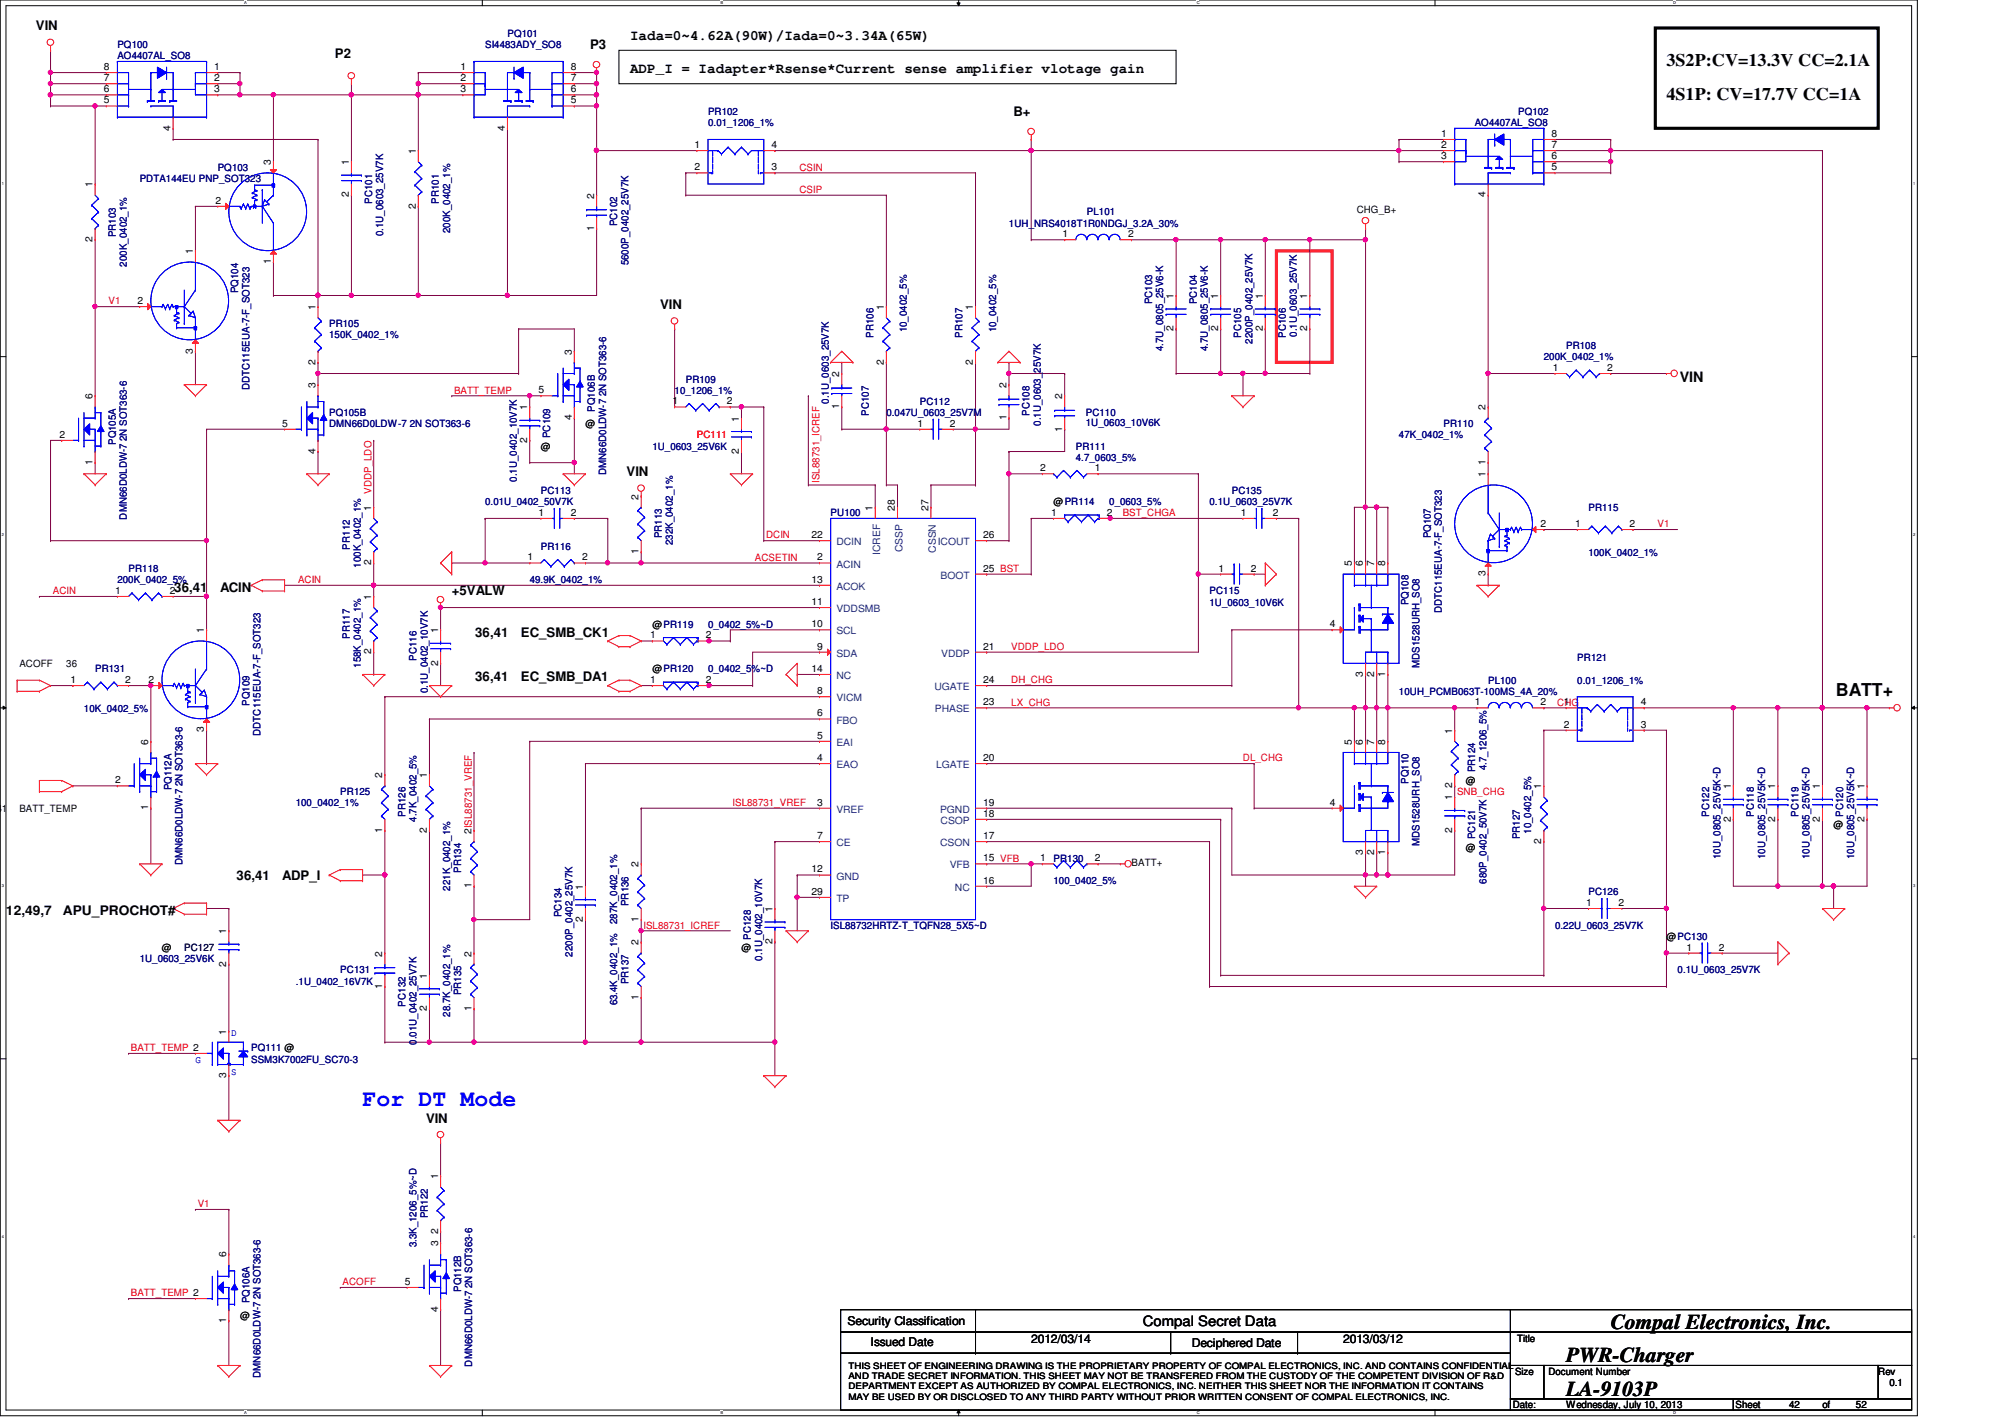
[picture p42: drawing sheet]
<svg xmlns="http://www.w3.org/2000/svg" width="297mm" height="210mm" viewBox="0 0 297 210" stroke-linecap="round" stroke-linejoin="round" font-family="sans-serif">
<defs><g id="words">
<text font-size="3.4" fill="#00f" x="53.7" y="163.8">For DT Mode</text>
<g font-size="3.1">
<text x="238.6" y="196.8">Compal Electronics, Inc.</text>
<text x="232" y="201.8">PWR-Charger</text>
<text x="232" y="206.8">LA-9103P</text>
</g>
<g font-size="2.6">
<text x="246.9" y="9.8">3S2P:CV=13.3V CC=2.1A</text>
<text x="246.9" y="14.8">4S1P: CV=17.7V CC=1A</text>
<text x="272" y="103.2">BATT+</text>
</g>
<g font-size="2.1">
<text x="93.3" y="5.9">Iada=0~4.62A(90W)/Iada=0~3.34A(65W)</text>
<text x="93.3" y="10.8">ADP_I = Iadapter*Rsense*Current sense amplifier vlotage gain</text>
<text x="248.9" y="56.5">VIN</text>
<text x="169.3" y="196.5">Compal Secret Data</text>
</g>
<g font-size="1.9">
<text x="5.3" y="4.5">VIN</text>
<text x="49.6" y="8.6">P2</text>
<text x="87.4" y="7.3">P3</text>
<text x="150.2" y="17.2">B+</text>
<text x="97.8" y="45.8">VIN</text>
<text x="92.8" y="70.5">VIN</text>
<text x="25.8" y="87.7">36,41</text>
<text x="32.6" y="87.7">ACIN</text>
<text x="66.9" y="88.2">+5VALW</text>
<text x="70.4" y="94.3">36,41</text>
<text x="77.2" y="94.3">EC_SMB_CK1</text>
<text x="70.4" y="100.9">36,41</text>
<text x="77.2" y="100.9">EC_SMB_DA1</text>
<text x="35" y="130.3">36,41</text>
<text x="41.8" y="130.3">ADP_I</text>
<text x=".9" y="135.6">12,49,7</text>
<text x="9.3" y="135.6">APU_PROCHOT#</text>
<text x="63.1" y="166.3">VIN</text>
</g>
<g font-size="1.8">
<text x="125.6" y="196.3">Security Classification</text>
<text x="129" y="199.4">Issued Date</text>
<text x="152.8" y="198.9">2012/03/14</text>
<text x="176.6" y="199.6">Deciphered Date</text>
<text x="199" y="198.9">2013/03/12</text>
</g>
<g font-size="1.5" fill="#000080">
<text x="75.2" y="5.5">PQ101</text>
<text x="17.4" y="7.2">PQ100</text>
<text x="17.4" y="8.8">AO4407AL_SO8</text>
<text x="71.9" y="7.2">SI4483ADY_SO8</text>
<text x="104.9" y="17.1">PR102</text>
<text x="224.9" y="17.1">PQ102</text>
<text x="104.9" y="18.7">0.01_1206_1%</text>
<text x="218.5" y="18.7">AO4407AL_SO8</text>
<text x="20.7" y="27">PDTA144EU PNP_SOT323</text>
<text x="32.3" y="25.3">PQ103</text>
<text x="17.1" y="35.2" transform="rotate(-90 17.1 35.2)">PR103</text>
<text x="55.1" y="30.2" transform="rotate(-90 55.1 30.2)">PC101</text>
<text x="56.8" y="35" transform="rotate(-90 56.8 35)">0.1U_0603_25V7K</text>
<text x="65" y="30.2" transform="rotate(-90 65 30.2)">PR101</text>
<text x="66.7" y="34.5" transform="rotate(-90 66.7 34.5)">200K_0402_1%</text>
<text x="91.4" y="33.5" transform="rotate(-90 91.4 33.5)">PC102</text>
<text x="149.5" y="33.6">1UH_NRS4018T1R0NDGJ_3.2A_30%</text>
<text x="161" y="31.9">PL101</text>
<text x="18.8" y="39.5" transform="rotate(-90 18.8 39.5)">200K_0402_1%</text>
<text x="93.1" y="39.3" transform="rotate(-90 93.1 39.3)">5600P_0402_25V7K</text>
<text x="35.3" y="43.4" transform="rotate(-90 35.3 43.4)">PQ104</text>
<text x="170.7" y="45.1" transform="rotate(-90 170.7 45.1)">PC103</text>
<text x="177.3" y="45.1" transform="rotate(-90 177.3 45.1)">PC104</text>
<text x="48.8" y="48.4">PR105</text>
<text x="48.8" y="50.1">150K_0402_1%</text>
<text x="129.4" y="50" transform="rotate(-90 129.4 50)">PR106</text>
<text x="134.4" y="49.2" transform="rotate(-90 134.4 49.2)">10_0402_5%</text>
<text x="142.6" y="50" transform="rotate(-90 142.6 50)">PR107</text>
<text x="147.6" y="49.2" transform="rotate(-90 147.6 49.2)">10_0402_5%</text>
<text x="172.3" y="52" transform="rotate(-90 172.3 52)">4.7U_0805_25V6-K</text>
<text x="178.9" y="52" transform="rotate(-90 178.9 52)">4.7U_0805_25V6-K</text>
<text x="183.9" y="50" transform="rotate(-90 183.9 50)">PC105</text>
<text x="185.5" y="50.9" transform="rotate(-90 185.5 50.9)">2200P_0402_25V7K</text>
<text x="190.5" y="50" transform="rotate(-90 190.5 50)">PC106</text>
<text x="192.1" y="49.9" transform="rotate(-90 192.1 49.9)">0.1U_0603_25V7K</text>
<text x="228.7" y="53.4">200K_0402_1%</text>
<text x="232" y="51.7">PR108</text>
<text x="37" y="57.8" transform="rotate(-90 37 57.8)">DDTC115EUA-7-F_SOT323</text>
<text x="99.9" y="58.3">10_1206_1%</text>
<text x="101.6" y="56.7">PR109</text>
<text x="122.8" y="59.8" transform="rotate(-90 122.8 59.8)">0.1U_0603_25V7K</text>
<text x="136.3" y="60">PC112</text>
<text x="17.1" y="65.9" transform="rotate(-90 17.1 65.9)">PQ105A</text>
<text x="48.8" y="61.6">PQ105B</text>
<text x="48.8" y="63.3">DMN66D0LDW-7 2N SOT363-6</text>
<text x="81.5" y="64.9" transform="rotate(-90 81.5 64.9)">PC109</text>
<text x="88.1" y="61" transform="rotate(-90 88.1 61)">PQ106B</text>
<text x="128.7" y="61.6" transform="rotate(-90 128.7 61.6)">PC107</text>
<text x="131.3" y="61.6">0.047U_0603_25V7M</text>
<text x="152.5" y="61.6" transform="rotate(-90 152.5 61.6)">PC108</text>
<text x="154.2" y="63.1" transform="rotate(-90 154.2 63.1)">0.1U_0603_25V7K</text>
<text x="160.9" y="61.6">PC110</text>
<text x="160.9" y="63.1">1U_0603_10V6K</text>
<text x="207.3" y="64.9">47K_0402_1%</text>
<text x="213.9" y="63.3">PR110</text>
<text x="76.6" y="71.3" transform="rotate(-90 76.6 71.3)">0.1U_0402_10V7K</text>
<text x="89.8" y="70.4" transform="rotate(-90 89.8 70.4)">DMN66D0LDW-7 2N SOT363-6</text>
<text x="96.6" y="66.6">1U_0603_25V6K</text>
<text x="159.4" y="66.6">PR111</text>
<text x="159.4" y="68.2">4.7_0603_5%</text>
<text x="18.8" y="77" transform="rotate(-90 18.8 77)">DMN66D0LDW-7 2N SOT363-6</text>
<text x="71.9" y="74.8">0.01U_0402_50V7K</text>
<text x="80.1" y="73.2">PC113</text>
<text x="123.1" y="76.5">PU100</text>
<text x="164.3" y="74.8">0_0603_5%</text>
<text x="179.2" y="74.8">0.1U_0603_25V7K</text>
<text x="182.5" y="73.2">PC135</text>
<text x="235.3" y="75.7">PR115</text>
<text x="51.8" y="81.4" transform="rotate(-90 51.8 81.4)">PR112</text>
<text x="80.1" y="81.4">PR116</text>
<text x="98" y="79.8" transform="rotate(-90 98 79.8)">PR113</text>
<text x="99.7" y="80.8" transform="rotate(-90 99.7 80.8)">232K_0402_1%</text>
<text x="212" y="79.8" transform="rotate(-90 212 79.8)">PQ107</text>
<text x="235.3" y="82.4">100K_0402_1%</text>
<text x="17.4" y="86.4">200K_0402_5%</text>
<text x="19" y="84.8">PR118</text>
<text x="53.5" y="84.1" transform="rotate(-90 53.5 84.1)">100K_0402_1%</text>
<text x="78.5" y="86.4">49.9K_0402_1%</text>
<text x="179.2" y="88.1">PC115</text>
<text x="179.2" y="89.7">1U_0603_10V6K</text>
<text x="208.7" y="89.7" transform="rotate(-90 208.7 89.7)">PQ108</text>
<text x="51.8" y="94.6" transform="rotate(-90 51.8 94.6)">PR117</text>
<text x="104.9" y="93">0_0402_5%~D</text>
<text x="213.6" y="90.8" transform="rotate(-90 213.6 90.8)">DDTC115EUA-7-F_SOT323</text>
<text x="14.1" y="99.6">PR131</text>
<text x="53.5" y="98.9" transform="rotate(-90 53.5 98.9)">158K_0402_1%</text>
<text x="61.7" y="97.9" transform="rotate(-90 61.7 97.9)">PC116</text>
<text x="104.9" y="99.6">0_0402_5%~D</text>
<text x="210.3" y="98.9" transform="rotate(-90 210.3 98.9)">MDS1528URH_SO8</text>
<text x="220.5" y="101.3">PL100</text>
<text x="233.7" y="98">PR121</text>
<text x="233.7" y="101.3">0.01_1206_1%</text>
<text x="12.4" y="105.5">10K_0402_5%</text>
<text x="37" y="104.5" transform="rotate(-90 37 104.5)">PQ109</text>
<text x="63.4" y="102.7" transform="rotate(-90 63.4 102.7)">0.1U_0402_10V7K</text>
<text x="207.3" y="102.9">10UH_PCMB063T-100MS_4A_20%</text>
<text x="38.6" y="109" transform="rotate(-90 38.6 109)">DDTC115EUA-7-F_SOT323</text>
<text x="25.4" y="117.1" transform="rotate(-90 25.4 117.1)">PQ112A</text>
<text x="43.8" y="119.4">100_0402_1%</text>
<text x="50.4" y="117.8">PR125</text>
<text x="208.7" y="116.1" transform="rotate(-90 208.7 116.1)">PQ110</text>
<text x="218.6" y="114.4" transform="rotate(-90 218.6 114.4)">PR124</text>
<text x="220.2" y="114.1" transform="rotate(-90 220.2 114.1)">4.7_1206_5%</text>
<text x="60.1" y="121" transform="rotate(-90 60.1 121)">PR126</text>
<text x="61.7" y="121.7" transform="rotate(-90 61.7 121.7)">4.7K_0402_5%</text>
<text x="210.3" y="125.3" transform="rotate(-90 210.3 125.3)">MDS1528URH_SO8</text>
<text x="218.6" y="124.3" transform="rotate(-90 218.6 124.3)">PC121</text>
<text x="225.2" y="124.3" transform="rotate(-90 225.2 124.3)">PR127</text>
<text x="226.8" y="123.5" transform="rotate(-90 226.8 123.5)">10_0402_5%</text>
<text x="253.2" y="121" transform="rotate(-90 253.2 121)">PC122</text>
<text x="259.8" y="121" transform="rotate(-90 259.8 121)">PC118</text>
<text x="266.4" y="121" transform="rotate(-90 266.4 121)">PC119</text>
<text x="273" y="121" transform="rotate(-90 273 121)">PC120</text>
<text x="27" y="128.1" transform="rotate(-90 27 128.1)">DMN66D0LDW-7 2N SOT363-6</text>
<text x="66.7" y="132" transform="rotate(-90 66.7 132)">221K_0402_1%</text>
<text x="68.3" y="129.3" transform="rotate(-90 68.3 129.3)">PR134</text>
<text x="156.1" y="127.7">PR130</text>
<text x="156.1" y="131">100_0402_5%</text>
<text x="220.2" y="130.9" transform="rotate(-90 220.2 130.9)">680P_0402_50V7K</text>
<text x="254.9" y="127.3" transform="rotate(-90 254.9 127.3)">10U_0805_25V5K~D</text>
<text x="261.5" y="127.3" transform="rotate(-90 261.5 127.3)">10U_0805_25V5K~D</text>
<text x="268.1" y="127.3" transform="rotate(-90 268.1 127.3)">10U_0805_25V5K~D</text>
<text x="274.7" y="127.3" transform="rotate(-90 274.7 127.3)">10U_0805_25V5K~D</text>
<text x="83.2" y="135.9" transform="rotate(-90 83.2 135.9)">PC134</text>
<text x="91.4" y="136.9" transform="rotate(-90 91.4 136.9)">287K_0402_1%</text>
<text x="93.1" y="134.2" transform="rotate(-90 93.1 134.2)">PR136</text>
<text x="123.1" y="137.6">ISL88732HRTZ-T_TQFN28_5X5~D</text>
<text x="230.4" y="137.6">0.22U_0603_25V7K</text>
<text x="235.3" y="132.6">PC126</text>
<text x="20.7" y="142.5">1U_0603_25V6K</text>
<text x="84.8" y="141.7" transform="rotate(-90 84.8 141.7)">2200P_0402_25V7K</text>
<text x="111.2" y="139.2" transform="rotate(-90 111.2 139.2)">PC128</text>
<text x="112.9" y="142.3" transform="rotate(-90 112.9 142.3)">0.1U_0402_10V7K</text>
<text x="43.8" y="145.8">.1U_0402_16V7K</text>
<text x="50.4" y="144.2">PC131</text>
<text x="60.1" y="149.1" transform="rotate(-90 60.1 149.1)">PC132</text>
<text x="68.3" y="147.4" transform="rotate(-90 68.3 147.4)">PR135</text>
<text x="91.4" y="148.9" transform="rotate(-90 91.4 148.9)">63.4K_0402_1%</text>
<text x="93.1" y="145.8" transform="rotate(-90 93.1 145.8)">PR137</text>
<text x="248.5" y="144.2">0.1U_0603_25V7K</text>
<text x="37.2" y="155.7">PQ111 @</text>
<text x="61.7" y="154.7" transform="rotate(-90 61.7 154.7)">0.01U_0402_25V7K</text>
<text x="66.7" y="150.6" transform="rotate(-90 66.7 150.6)">28.7K_0402_1%</text>
<text x="37.2" y="157.4">SSM3K7002FU_SC70-3</text>
<text x="61.7" y="184.8" transform="rotate(-90 61.7 184.8)">3.3K_1206_5%~D</text>
<text x="63.4" y="180.5" transform="rotate(-90 63.4 180.5)">PR122</text>
<text x="68.3" y="191.4" transform="rotate(-90 68.3 191.4)">PQ112B</text>
<text x="37" y="193" transform="rotate(-90 37 193)">PQ106A</text>
<text x="70" y="202.4" transform="rotate(-90 70 202.4)">DMN66D0LDW-7 2N SOT363-6</text>
<text x="38.6" y="204.1" transform="rotate(-90 38.6 204.1)">DMN66D0LDW-7 2N SOT363-6</text>
</g>
<g font-size="1.5">
<text x="15.4" y="10.4">8</text>
<text x="31.7" y="10.4">1</text>
<text x="68.2" y="10.4">1</text>
<text x="84.6" y="10.4">8</text>
<text x="15.4" y="13.7">6</text>
<text x="15.4" y="15.3">5</text>
<text x="15.4" y="12">7</text>
<text x="31.7" y="13.7">3</text>
<text x="31.7" y="12">2</text>
<text x="68.2" y="13.7">3</text>
<text x="68.2" y="12">2</text>
<text x="84.6" y="13.7">6</text>
<text x="84.6" y="15.3">5</text>
<text x="84.6" y="12">7</text>
<text x="25.3" y="19.3" transform="rotate(-90 25.3 19.3)">4</text>
<text x="61.6" y="22.8" transform="rotate(-90 61.6 22.8)">1</text>
<text x="74.8" y="19.3" transform="rotate(-90 74.8 19.3)">4</text>
<text x="102.9" y="21.9">1</text>
<text x="114.3" y="21.9">4</text>
<text x="213.5" y="23.6">3</text>
<text x="213.5" y="21.9">2</text>
<text x="213.5" y="20.3">1</text>
<text x="229.9" y="23.6">6</text>
<text x="229.9" y="21.9">7</text>
<text x="229.9" y="20.3">8</text>
<text x="13.7" y="27.8" transform="rotate(-90 13.7 27.8)">1</text>
<text x="40.1" y="24.5" transform="rotate(-90 40.1 24.5)">3</text>
<text x="51.7" y="29.3" transform="rotate(-90 51.7 29.3)">2</text>
<text x="51.7" y="24.5" transform="rotate(-90 51.7 24.5)">1</text>
<text x="88" y="29.4" transform="rotate(-90 88 29.4)">2</text>
<text x="102.9" y="25.2">2</text>
<text x="114.3" y="25.2">3</text>
<text x="220.1" y="29.3" transform="rotate(-90 220.1 29.3)">4</text>
<text x="229.9" y="25.2">5</text>
<text x="13.7" y="35.9" transform="rotate(-90 13.7 35.9)">2</text>
<text x="31.9" y="30.2">2</text>
<text x="61.6" y="30.9" transform="rotate(-90 61.6 30.9)">2</text>
<text x="88" y="34.2" transform="rotate(-90 88 34.2)">1</text>
<text x="157.4" y="35.1">1</text>
<text x="167.1" y="35.1">2</text>
<text x="201" y="31.6">CHG_B+</text>
<text x="28.6" y="37.7" transform="rotate(-90 28.6 37.7)">1</text>
<text x="40.1" y="39.2" transform="rotate(-90 40.1 39.2)">1</text>
<text x="20.4" y="45">2</text>
<text x="46.7" y="45.9" transform="rotate(-90 46.7 45.9)">1</text>
<text x="130.9" y="45.9" transform="rotate(-90 130.9 45.9)">1</text>
<text x="144.1" y="45.9" transform="rotate(-90 144.1 45.9)">1</text>
<text x="173.9" y="44.3" transform="rotate(-90 173.9 44.3)">1</text>
<text x="180.5" y="44.3" transform="rotate(-90 180.5 44.3)">1</text>
<text x="187.1" y="44.3" transform="rotate(-90 187.1 44.3)">1</text>
<text x="193.7" y="44.3" transform="rotate(-90 193.7 44.3)">1</text>
<text x="28.6" y="52.4" transform="rotate(-90 28.6 52.4)">3</text>
<text x="84.7" y="52.5" transform="rotate(-90 84.7 52.5)">3</text>
<text x="173.9" y="49.1" transform="rotate(-90 173.9 49.1)">2</text>
<text x="180.5" y="49.1" transform="rotate(-90 180.5 49.1)">2</text>
<text x="187.1" y="49.1" transform="rotate(-90 187.1 49.1)">2</text>
<text x="193.7" y="49.1" transform="rotate(-90 193.7 49.1)">2</text>
<text x="13.7" y="59.1" transform="rotate(-90 13.7 59.1)">6</text>
<text x="46.7" y="57.5" transform="rotate(-90 46.7 57.5)">3</text>
<text x="46.7" y="54" transform="rotate(-90 46.7 54)">2</text>
<text x="79.8" y="58.3">5</text>
<text x="99.6" y="59.9">1</text>
<text x="107.7" y="59.9">2</text>
<text x="124.3" y="55.8" transform="rotate(-90 124.3 55.8)">2</text>
<text x="130.9" y="54" transform="rotate(-90 130.9 54)">2</text>
<text x="144.1" y="54" transform="rotate(-90 144.1 54)">2</text>
<text x="149.1" y="57.5" transform="rotate(-90 149.1 57.5)">2</text>
<text x="157.3" y="59.1" transform="rotate(-90 157.3 59.1)">2</text>
<text x="230" y="54.9">1</text>
<text x="238.1" y="54.9">2</text>
<text x="8.8" y="64.9">2</text>
<text x="41.8" y="63.2">5</text>
<text x="78.1" y="65.6" transform="rotate(-90 78.1 65.6)">2</text>
<text x="78.1" y="60.8" transform="rotate(-90 78.1 60.8)">1</text>
<text x="84.7" y="62.3" transform="rotate(-90 84.7 62.3)">4</text>
<text x="86.7" y="63.3">@</text>
<text x="109.5" y="62.4" transform="rotate(-90 109.5 62.4)">1</text>
<text x="124.3" y="60.6" transform="rotate(-90 124.3 60.6)">1</text>
<text x="135.9" y="63.2">1</text>
<text x="140.7" y="63.2">2</text>
<text x="149.1" y="62.3" transform="rotate(-90 149.1 62.3)">1</text>
<text x="157.3" y="63.9" transform="rotate(-90 157.3 63.9)">1</text>
<text x="220.1" y="60.8" transform="rotate(-90 220.1 60.8)">2</text>
<text x="13.7" y="68.9" transform="rotate(-90 13.7 68.9)">1</text>
<text x="46.7" y="67.2" transform="rotate(-90 46.7 67.2)">4</text>
<text x="80.1" y="66.6">@</text>
<text x="109.5" y="67.2" transform="rotate(-90 109.5 67.2)">2</text>
<text x="154.1" y="69.8">2</text>
<text x="162.2" y="69.8">1</text>
<text x="220.1" y="70.7" transform="rotate(-90 220.1 70.7)">1</text>
<text x="220.1" y="68.9" transform="rotate(-90 220.1 68.9)">1</text>
<text x="55" y="75.6" transform="rotate(-90 55 75.6)">1</text>
<text x="79.8" y="76.4">1</text>
<text x="84.6" y="76.4">2</text>
<text x="94.6" y="74" transform="rotate(-90 94.6 74)">2</text>
<text x="129.3" y="75.6" transform="rotate(-90 129.3 75.6)">1</text>
<text x="132.6" y="75.6" transform="rotate(-90 132.6 75.6)">28</text>
<text x="137.5" y="75.6" transform="rotate(-90 137.5 75.6)">27</text>
<text x="155.7" y="76.4">1</text>
<text x="156.1" y="74.8">@PR114</text>
<text x="164" y="76.4">2</text>
<text x="183.8" y="76.4">1</text>
<text x="188.6" y="76.4">2</text>
<text x="55" y="83.7" transform="rotate(-90 55 83.7)">2</text>
<text x="78.1" y="83">1</text>
<text x="86.2" y="83">2</text>
<text x="94.6" y="82.1" transform="rotate(-90 94.6 82.1)">1</text>
<text x="120.2" y="79.7">22</text>
<text x="121.1" y="83">2</text>
<text x="145.7" y="79.7">26</text>
<text x="200.3" y="83.9" transform="rotate(-90 200.3 83.9)">5</text>
<text x="201.9" y="83.9" transform="rotate(-90 201.9 83.9)">6</text>
<text x="203.6" y="83.9" transform="rotate(-90 203.6 83.9)">7</text>
<text x="205.2" y="83.9" transform="rotate(-90 205.2 83.9)">8</text>
<text x="228.2" y="78.1">2</text>
<text x="233.3" y="78.1">1</text>
<text x="241.4" y="78.1">2</text>
<text x="17.1" y="88">1</text>
<text x="25.1" y="88">2</text>
<text x="55" y="88.9" transform="rotate(-90 55 88.9)">1</text>
<text x="120.2" y="89.6">11</text>
<text x="120.2" y="86.3">13</text>
<text x="145.7" y="84.7">25 BST</text>
<text x="180.5" y="84.7">1</text>
<text x="185.3" y="84.7">2</text>
<text x="220.1" y="85.4" transform="rotate(-90 220.1 85.4)">3</text>
<text x="30.2" y="93.8" transform="rotate(-90 30.2 93.8)">1</text>
<text x="64.9" y="93.8" transform="rotate(-90 64.9 93.8)">1</text>
<text x="96.3" y="94.6">1</text>
<text x="96.6" y="93">@PR119</text>
<text x="104.6" y="94.6">2</text>
<text x="120.2" y="92.9">10</text>
<text x="197" y="92.9">4</text>
<text x="2.9" y="98.8">ACOFF</text>
<text x="9.8" y="98.8">36</text>
<text x="10.5" y="101.2">1</text>
<text x="18.5" y="101.2">2</text>
<text x="22" y="101.2">2</text>
<text x="55" y="96.9" transform="rotate(-90 55 96.9)">2</text>
<text x="64.9" y="98.6" transform="rotate(-90 64.9 98.6)">2</text>
<text x="96.3" y="101.2">1</text>
<text x="96.6" y="99.6">@PR120</text>
<text x="104.6" y="101.2">2</text>
<text x="120.2" y="99.5">14</text>
<text x="121.1" y="96.2">9</text>
<text x="145.7" y="101.2">24</text>
<text x="145.7" y="96.2">21</text>
<text x="201.9" y="100.2" transform="rotate(-90 201.9 100.2)">3</text>
<text x="203.6" y="100.2" transform="rotate(-90 203.6 100.2)">2</text>
<text x="205.2" y="100.2" transform="rotate(-90 205.2 100.2)">1</text>
<text x="121.1" y="102.8">8</text>
<text x="121.1" y="106.1">6</text>
<text x="145.7" y="104.5">23</text>
<text x="218.5" y="104.5">1</text>
<text x="228.2" y="104.5">2</text>
<text x="231.7" y="104.5">1</text>
<text x="231.7" y="107.8">2</text>
<text x="243.1" y="107.8">3</text>
<text x="243.1" y="104.5">4</text>
<text x="22" y="110.3" transform="rotate(-90 22 110.3)">6</text>
<text x="30.2" y="108.5" transform="rotate(-90 30.2 108.5)">3</text>
<text x="121.1" y="112.7">4</text>
<text x="121.1" y="109.4">5</text>
<text x="145.7" y="112.7">20</text>
<text x="200.3" y="110.3" transform="rotate(-90 200.3 110.3)">5</text>
<text x="201.9" y="110.3" transform="rotate(-90 201.9 110.3)">6</text>
<text x="203.6" y="110.3" transform="rotate(-90 203.6 110.3)">7</text>
<text x="205.2" y="110.3" transform="rotate(-90 205.2 110.3)">8</text>
<text x="215.1" y="108.7" transform="rotate(-90 215.1 108.7)">1</text>
<text x="17.1" y="116">2</text>
<text x="56.6" y="115.3" transform="rotate(-90 56.6 115.3)">2</text>
<text x="63.2" y="115.3" transform="rotate(-90 63.2 115.3)">1</text>
<text x="121.1" y="119.3">3</text>
<text x="145.7" y="119.3">19</text>
<text x="197" y="119.3">4</text>
<text x="215.1" y="118.6" transform="rotate(-90 215.1 118.6)">1</text>
<text x="215.1" y="116.8" transform="rotate(-90 215.1 116.8)">2</text>
<text x="217.2" y="116.1">@</text>
<text x="228.3" y="116.9" transform="rotate(-90 228.3 116.9)">1</text>
<text x="256.4" y="116.9" transform="rotate(-90 256.4 116.9)">1</text>
<text x="263" y="116.9" transform="rotate(-90 263 116.9)">1</text>
<text x="269.6" y="116.9" transform="rotate(-90 269.6 116.9)">1</text>
<text x="276.2" y="116.9" transform="rotate(-90 276.2 116.9)">1</text>
<text x="-1" y="120.3">,41</text>
<text x="2.9" y="120.3">BATT_TEMP</text>
<text x="22" y="120.1" transform="rotate(-90 22 120.1)">1</text>
<text x="56.6" y="123.4" transform="rotate(-90 56.6 123.4)">1</text>
<text x="63.2" y="123.4" transform="rotate(-90 63.2 123.4)">2</text>
<text x="69.8" y="123.5" transform="rotate(-90 69.8 123.5)">2ISL88731_VREF</text>
<text x="121.1" y="124.3">7</text>
<text x="145.7" y="121">18</text>
<text x="145.7" y="124.3">17</text>
<text x="215.1" y="123.4" transform="rotate(-90 215.1 123.4)">2</text>
<text x="228.3" y="125" transform="rotate(-90 228.3 125)">2</text>
<text x="256.4" y="121.7" transform="rotate(-90 256.4 121.7)">2</text>
<text x="263" y="121.7" transform="rotate(-90 263 121.7)">2</text>
<text x="269.6" y="121.7" transform="rotate(-90 269.6 121.7)">2</text>
<text x="271.6" y="122.7">@</text>
<text x="276.2" y="121.7" transform="rotate(-90 276.2 121.7)">2</text>
<text x="69.8" y="131.6" transform="rotate(-90 69.8 131.6)">1</text>
<text x="86.4" y="131.8" transform="rotate(-90 86.4 131.8)">1</text>
<text x="94.6" y="128.5" transform="rotate(-90 94.6 128.5)">2</text>
<text x="120.2" y="129.2">12</text>
<text x="145.7" y="127.6">15 VFB</text>
<text x="145.7" y="130.9">16</text>
<text x="154.1" y="127.6">1</text>
<text x="162.2" y="127.6">2</text>
<text x="167.6" y="128.4">BATT+</text>
<text x="201.9" y="126.7" transform="rotate(-90 201.9 126.7)">3</text>
<text x="203.6" y="126.7" transform="rotate(-90 203.6 126.7)">2</text>
<text x="205.2" y="126.7" transform="rotate(-90 205.2 126.7)">1</text>
<text x="217.2" y="126">@</text>
<text x="86.4" y="136.6" transform="rotate(-90 86.4 136.6)">2</text>
<text x="94.6" y="136.6" transform="rotate(-90 94.6 136.6)">1</text>
<text x="114.4" y="135.1" transform="rotate(-90 114.4 135.1)">1</text>
<text x="120.2" y="132.5">29</text>
<text x="235" y="134.2">1</text>
<text x="239.8" y="134.2">2</text>
<text x="24" y="140.9">@</text>
<text x="33.5" y="143.2" transform="rotate(-90 33.5 143.2)">2</text>
<text x="33.5" y="138.4" transform="rotate(-90 33.5 138.4)">1</text>
<text x="56.6" y="141.7" transform="rotate(-90 56.6 141.7)">2</text>
<text x="69.8" y="141.7" transform="rotate(-90 69.8 141.7)">2</text>
<text x="94.6" y="140" transform="rotate(-90 94.6 140)">2</text>
<text x="109.9" y="140.9">@</text>
<text x="114.4" y="139.9" transform="rotate(-90 114.4 139.9)">2</text>
<text x="246.9" y="139.2">@PC130</text>
<text x="249.8" y="140.8">1</text>
<text x="254.6" y="140.8">2</text>
<text x="56.6" y="146.5" transform="rotate(-90 56.6 146.5)">1</text>
<text x="63.2" y="149.8" transform="rotate(-90 63.2 149.8)">2</text>
<text x="63.2" y="145" transform="rotate(-90 63.2 145)">1</text>
<text x="69.8" y="149.8" transform="rotate(-90 69.8 149.8)">1</text>
<text x="94.6" y="148.1" transform="rotate(-90 94.6 148.1)">1</text>
<text x="33.5" y="153.2" transform="rotate(-90 33.5 153.2)">1</text>
<text x="33.5" y="159.7" transform="rotate(-90 33.5 159.7)">3</text>
<text x="64.9" y="174.7" transform="rotate(-90 64.9 174.7)">1</text>
<text x="64.9" y="184.6" transform="rotate(-90 64.9 184.6)">3</text>
<text x="64.9" y="182.8" transform="rotate(-90 64.9 182.8)">2</text>
<text x="33.5" y="186.3" transform="rotate(-90 33.5 186.3)">6</text>
<text x="60" y="190.3">5</text>
<text x="33.5" y="196" transform="rotate(-90 33.5 196)">1</text>
<text x="35.6" y="195.4">@</text>
<text x="64.9" y="194.4" transform="rotate(-90 64.9 194.4)">4</text>
<text x="224.4" y="203.6">Size</text>
<text x="224.7" y="198.8">Title</text>
<text x="229.4" y="203.6">Document Number</text>
<text x="278.3" y="203.6">Rev</text>
<text x="224.1" y="208.6">Date:</text>
<text x="232" y="208.6">Wednesday, July 10, 2013</text>
<text x="257.1" y="208.6">Sheet</text>
<text x="265" y="208.6">42</text>
<text x="270" y="208.6">of</text>
<text x="275" y="208.6">52</text>
<text x="279.9" y="205.3">0.1</text>
</g>
<g font-size="1.5" fill="#f00">
<text x="118.4" y="28.6">CSIP</text>
<text x="118.4" y="25.3">CSIN</text>
<text x="16.1" y="45.1">V1</text>
<text x="67.3" y="58.3">BATT_TEMP</text>
<text x="103.2" y="64.9">PC111</text>
<text x="121.4" y="71.5" transform="rotate(-90 121.4 71.5)">ISL88731_ICREF</text>
<text x="55" y="73.2" transform="rotate(-90 55 73.2)">VDDP_LDO</text>
<text x="166.3" y="76.5">BST_CHGA</text>
<text x="111.8" y="83.1">ACSETIN</text>
<text x="113.5" y="79.8">DCIN</text>
<text x="245.6" y="78.1">V1</text>
<text x="7.8" y="88">ACIN</text>
<text x="44.2" y="86.4">ACIN</text>
<text x="149.8" y="101.2">DH_CHG</text>
<text x="149.8" y="96.3">VDDP_LDO</text>
<text x="149.8" y="104.5">LX_CHG</text>
<text x="230.7" y="104.5">CHG</text>
<text x="184.1" y="112.8">DL_CHG</text>
<text x="108.5" y="119.4">ISL88731_VREF</text>
<text x="215.9" y="117.7">SNB_CHG</text>
<text x="95.3" y="137.5">ISL88731_ICREF</text>
<text x="19.4" y="155.7">BATT_TEMP 2</text>
<text x="29.3" y="178.8">V1</text>
<text x="50.8" y="190.4">ACOFF</text>
<text x="19.4" y="192">BATT_TEMP 2</text>
</g>
<g font-size="1.5" fill="#004080">
<text x="123.9" y="80.8">DCIN</text>
<text x="130.4" y="82.2" transform="rotate(-90 130.4 82.2)">ICREF</text>
<text x="133.7" y="81.8" transform="rotate(-90 133.7 81.8)">CSSP</text>
<text x="138.6" y="81.9" transform="rotate(-90 138.6 81.9)">CSSN</text>
<text x="138.9" y="80.8">ICOUT</text>
<text x="123.9" y="84.1">ACIN</text>
<text x="123.9" y="87.4">ACOK</text>
<text x="139.4" y="85.7">BOOT</text>
<text x="123.9" y="90.7">VDDSMB</text>
<text x="123.9" y="94">SCL</text>
<text x="123.9" y="97.3">SDA</text>
<text x="123.9" y="100.6">NC</text>
<text x="139.4" y="97.3">VDDP</text>
<text x="123.9" y="103.9">VICM</text>
<text x="123.9" y="107.2">FBO</text>
<text x="138.4" y="102.2">UGATE</text>
<text x="138.5" y="105.5">PHASE</text>
<text x="123.9" y="113.8">EAO</text>
<text x="123.9" y="110.5">EAI</text>
<text x="138.7" y="113.8">LGATE</text>
<text x="123.9" y="120.4">VREF</text>
<text x="123.9" y="125.3">CE</text>
<text x="139.3" y="125.3">CSON</text>
<text x="139.3" y="120.4">PGND</text>
<text x="139.4" y="122">CSOP</text>
<text x="123.9" y="130.3">GND</text>
<text x="140.7" y="128.7">VFB</text>
<text x="141.5" y="132">NC</text>
<text x="123.9" y="133.6">TP</text>
</g>
<text font-size="1.5" fill="#000040" x="27.3" y="140.9">PC127</text>
<g font-size="1.5" fill="#00f">
<text x="34.2" y="153.5">D</text>
<text x="29" y="157.4">G</text>
<text x="34.2" y="159.3">S</text>
</g>
<g font-size="1.3">
<text x="125.7" y="202.8">THIS SHEET OF ENGINEERING DRAWING IS THE PROPRIETARY PROPERTY OF COMPAL ELECTRONICS, INC. AND CONTAINS CONFIDENTIAL</text>
<text x="125.7" y="207.3">MAY BE USED BY OR DISCLOSED TO ANY THIRD PARTY WITHOUT PRIOR WRITTEN CONSENT OF COMPAL ELECTRONICS, INC.</text>
<text x="125.7" y="205.8">DEPARTMENT EXCEPT AS AUTHORIZED BY COMPAL ELECTRONICS, INC. NEITHER THIS SHEET NOR THE INFORMATION IT CONTAINS</text>
<text x="125.7" y="204.3">AND TRADE SECRET INFORMATION. THIS SHEET MAY NOT BE TRANSFERED FROM THE CUSTODY OF THE COMPETENT DIVISION OF R&amp;D</text>
</g>
<g font-size=".6">
<text x="36.1" y=".6">A</text>
<text x="106.7" y=".6">B</text>
<text x="177.3" y=".6">C</text>
<text x="247.9" y=".6">D</text>
<text x=".3" y="27.4">1</text>
<text x="283.4" y="27.4">1</text>
<text x=".3" y="79.4">2</text>
<text x="283.4" y="79.4">2</text>
<text x=".3" y="131.4">3</text>
<text x="283.4" y="131.4">3</text>
<text x=".3" y="183.4">4</text>
<text x="283.4" y="183.4">4</text>
<text x="36.1" y="209.5">A</text>
<text x="106.7" y="209.5">B</text>
<text x="177.3" y="209.5">C</text>
<text x="247.9" y="209.5">D</text>
</g>
</g></defs>
<path d="M0 0h284.1v209.7h-284.1zM.9 .8h282.3v208.1h-282.3z" fill="none" stroke="#000" stroke-width=".15"/>
<g fill="#fff">
<path d="M36.1 .1h.4v.7h-.4z"/>
<path d="M36.1 209h.4v.6h-.4z"/>
</g>
<path d="M71.5 0v.8M71.5 208.9v.8" fill="none" stroke="#000" stroke-width=".15"/>
<g fill="#fff">
<path d="M106.7 .1h.4v.7h-.4z"/>
<path d="M106.7 209h.4v.6h-.4z"/>
</g>
<path d="M141.8 .4h.4l-.2 .4zM142 0v.8M142 208.9l.2 .4h-.4zM142 208.9v.8" fill="none" stroke="#000" stroke-width=".15"/>
<path d="M141.8 .4h.4l-.2 .4zM142 208.9l.2 .4h-.4z" fill="#000"/>
<g fill="#fff">
<path d="M177.3 .1h.4v.7h-.4z"/>
<path d="M177.3 209h.4v.6h-.4z"/>
</g>
<path d="M212.6 0v.8M212.6 208.9v.8" fill="none" stroke="#000" stroke-width=".15"/>
<g fill="#fff">
<path d="M247.9 .1h.3v.7h-.3z"/>
<path d="M247.9 209h.3v.6h-.3z"/>
<path d="M.3 26.8h.2v.7h-.2z"/>
<path d="M283.4 26.8h.3v.7h-.3z"/>
<path d="M.3 78.8h.2v.7h-.2z"/>
<path d="M283.4 78.8h.3v.7h-.3z"/>
</g>
<path d="M0 52.8h.9M283.2 52.8h.9" fill="none" stroke="#000" stroke-width=".15"/>
<g fill="#fff">
<path d="M.3 130.9h.2v.6h-.2z"/>
<path d="M283.4 130.9h.3v.6h-.3z"/>
</g>
<path d="M0 104.9h.9M.5 104.6l.4 .3-.4 .2zM283.2 104.9l.4-.3v.5zM283.2 104.9h.9" fill="none" stroke="#000" stroke-width=".15"/>
<path d="M.5 104.6l.4 .3-.4 .2zM283.2 104.9l.4-.3v.5z" fill="#000"/>
<g fill="#fff">
<path d="M.3 182.8h.2v.7h-.2z"/>
<path d="M283.4 182.8h.3v.7h-.3z"/>
</g>
<path d="M91.7 7.5h82.5v4.9h-82.5zM0 156.8h.9M283.2 156.8h.9" fill="none" stroke="#000" stroke-width=".15"/>
<path d="M245.2 4.1h33.1v14.9h-33.1z" fill="none" stroke="#000" stroke-width=".47"/>
<path d="M189.1 37.2h8.3v16.5h-8.3z" fill="none" stroke="#f00" stroke-width=".47"/>
<path d="M144.5 63.6h.1M149.5 61.9h.1M149.5 61.9v1.7h-5" fill="none" stroke="#800040" stroke-width=".15"/>
<circle cx="144.5" cy="63.6" r=".32" fill="#f0f"/>
<circle cx="144.5" cy="63.6" r=".32" fill="none" stroke="#f0f" stroke-width=".15"/>
<path d="M202.3 99.9h.1M202.3 99.9v5M204 104.9h.1M204 104.9h1.6" fill="none" stroke="#800040" stroke-width=".15"/>
<circle cx="203.9" cy="104.8" r=".32" fill="#f0f"/>
<circle cx="203.9" cy="104.8" r=".32" fill="none" stroke="#f0f" stroke-width=".15"/>
<g fill="none" stroke="#800040" stroke-width=".15">
<path d="M174.2 35.5h.1M174.2 35.5h6.6M144.5 53.7h.1M144.5 53.7v9.9M220.5 55.3h.1M220.5 55.3h9.9M177.5 85h.1M177.5 85v11.6M146.2 113.1h.1M146.2 113.1h39.6M202.3 104.9h.1M202.3 104.9h1.7"/>
<path d="M204 129.6h.1M204 129.6h1.6"/>
</g>
<circle cx="205.6" cy="129.6" r=".32" fill="#f0f"/>
<circle cx="205.6" cy="129.6" r=".32" fill="none" stroke="#f0f" stroke-width=".15"/>
<path d="M118.1 132.9h.1M118.1 132.9v5M202.3 129.6h.1M202.3 126.3h.1M202.3 129.6h1.7M202.3 126.3v3.3" fill="none" stroke="#800040" stroke-width=".15"/>
<circle cx="118.1" cy="132.9" r=".32" fill="#f0f"/>
<circle cx="118.1" cy="132.9" r=".32" fill="none" stroke="#f0f" stroke-width=".15"/>
<path d="M75.2 43.8h.1M75.2 43.8h13.2M270 104.9h.1M270 104.9v11.5" fill="none" stroke="#800040" stroke-width=".15"/>
<circle cx="270" cy="104.8" r=".32" fill="#f0f"/>
<circle cx="270" cy="104.8" r=".32" fill="none" stroke="#f0f" stroke-width=".15"/>
<path d="M109.9 66.9h.1M109.9 60.3h.1M109.9 60.3v1.6M109.9 66.9v3.3M228.7 78.4h.1M228.7 78.4h5" fill="none" stroke="#800040" stroke-width=".15"/>
<circle cx="109.8" cy="60.3" r=".32" fill="#f0f"/>
<circle cx="109.8" cy="60.3" r=".32" fill="none" stroke="#f0f" stroke-width=".15"/>
<path d="M256.8 104.9h.1M256.8 104.9v11.5" fill="none" stroke="#800040" stroke-width=".15"/>
<circle cx="256.8" cy="104.8" r=".32" fill="#f0f"/>
<circle cx="256.8" cy="104.8" r=".32" fill="none" stroke="#f0f" stroke-width=".15"/>
<path d="M256.8 104.9h.1M256.8 104.9h6.6" fill="none" stroke="#800040" stroke-width=".15"/>
<circle cx="263.4" cy="104.8" r=".32" fill="#f0f"/>
<circle cx="263.4" cy="104.8" r=".32" fill="none" stroke="#f0f" stroke-width=".15"/>
<path d="M180.8 55.3h.1M180.8 55.3h3.3M204 99.9h.1M204 99.9v5M205.6 99.9h.1M205.6 99.9v5M256.8 121.4h.1M256.8 121.4v9.9h6.6M263.4 131.3h.1" fill="none" stroke="#800040" stroke-width=".15"/>
<circle cx="263.4" cy="131.2" r=".32" fill="#f0f"/>
<circle cx="263.4" cy="131.2" r=".32" fill="none" stroke="#f0f" stroke-width=".15"/>
<path d="M174.2 55.3h.1M174.2 55.3h6.6M95 83.4h.1M95 83.4h26.4" fill="none" stroke="#800040" stroke-width=".15"/>
<circle cx="95" cy="83.4" r=".32" fill="#f0f"/>
<circle cx="95" cy="83.4" r=".32" fill="none" stroke="#f0f" stroke-width=".15"/>
<path d="M114.8 22.3h.1M114.8 22.3h38" fill="none" stroke="#800040" stroke-width=".15"/>
<circle cx="152.8" cy="22.3" r=".32" fill="#f0f"/>
<circle cx="152.8" cy="22.3" r=".32" fill="none" stroke="#f0f" stroke-width=".15"/>
<path d="M194.1 35.5h.1M194.1 35.5h8.2M204 104.9h.1M204 104.9v4.9" fill="none" stroke="#800040" stroke-width=".15"/>
<circle cx="202.3" cy="35.5" r=".32" fill="#f0f"/>
<circle cx="202.3" cy="35.5" r=".32" fill="none" stroke="#f0f" stroke-width=".15"/>
<path d="M184.1 55.3h.1M187.4 48.7h.1M187.4 48.7v6.6h-3.3M109.9 60.3h.1M109.9 60.3h3.3M185.8 85h.1M185.8 85h1.6" fill="none" stroke="#800040" stroke-width=".15"/>
<circle cx="187.4" cy="55.3" r=".32" fill="#f0f"/>
<circle cx="187.4" cy="55.3" r=".32" fill="none" stroke="#f0f" stroke-width=".15"/>
<path d="M187.4 35.5h.1M187.4 35.5v8.3M238.6 55.3h.1M238.6 55.3h8.3" fill="none" stroke="#800040" stroke-width=".15"/>
<circle cx="187.4" cy="35.5" r=".32" fill="#f0f"/>
<circle cx="187.4" cy="35.5" r=".32" fill="none" stroke="#f0f" stroke-width=".15"/>
<g fill="none" stroke="#800040" stroke-width=".15">
<path d="M180.8 35.5h.1M180.8 35.5h6.6M220.5 55.3h.1M220.5 55.3v5M124.7 60.3h.1M124.7 63.6h.1M124.7 60.3v3.3M124.7 63.6h6.6M152.8 76.8h.1M152.8 76.8v8.2M152.8 76.8h3.3M152.8 85h.1"/>
<path d="M205.6 104.9h.1M205.6 104.9v4.9M263.4 104.9h6.6M270 104.9h.1"/>
</g>
<circle cx="270" cy="104.8" r=".32" fill="#f0f"/>
<circle cx="270" cy="104.8" r=".32" fill="none" stroke="#f0f" stroke-width=".15"/>
<path d="M131.3 53.7h.1M131.3 53.7v9.9" fill="none" stroke="#800040" stroke-width=".15"/>
<circle cx="131.3" cy="63.6" r=".32" fill="#f0f"/>
<circle cx="131.3" cy="63.6" r=".32" fill="none" stroke="#f0f" stroke-width=".15"/>
<path d="M62 14.1h.1M62 14.1v8.2" fill="none" stroke="#800040" stroke-width=".15"/>
<circle cx="61.9" cy="14" r=".32" fill="#f0f"/>
<circle cx="61.9" cy="14" r=".32" fill="none" stroke="#f0f" stroke-width=".15"/>
<path d="M207.3 22.3h.1M207.3 22.3h6.6" fill="none" stroke="#800040" stroke-width=".15"/>
<circle cx="207.2" cy="22.3" r=".32" fill="#f0f"/>
<circle cx="207.2" cy="22.3" r=".32" fill="none" stroke="#f0f" stroke-width=".15"/>
<path d="M86.7 83.4h.1M86.7 83.4h3.3M205.6 104.9h.1M205.6 104.9h9.9" fill="none" stroke="#800040" stroke-width=".15"/>
<circle cx="205.6" cy="104.8" r=".32" fill="#f0f"/>
<circle cx="205.6" cy="104.8" r=".32" fill="none" stroke="#f0f" stroke-width=".15"/>
<path d="M270 22.3h.1M270 22.3v82.6" fill="none" stroke="#800040" stroke-width=".15"/>
<circle cx="270" cy="104.8" r=".32" fill="#f0f"/>
<circle cx="270" cy="104.8" r=".32" fill="none" stroke="#f0f" stroke-width=".15"/>
<path d="M189.1 76.8h.1M189.1 76.8h3.3M200.7 104.9h.1M200.7 104.9v4.9" fill="none" stroke="#800040" stroke-width=".15"/>
<circle cx="200.6" cy="104.8" r=".32" fill="#f0f"/>
<circle cx="200.6" cy="104.8" r=".32" fill="none" stroke="#f0f" stroke-width=".15"/>
<path d="M202.3 33.9h.1M202.3 33.9v1.6M85.1 76.8h.1M85.1 76.8h4.9M90 76.8h.1M90 76.8v6.6M263.4 104.9h.1M263.4 104.9v11.5M263.4 121.4h.1M263.4 121.4v9.9" fill="none" stroke="#800040" stroke-width=".15"/>
<circle cx="90" cy="83.4" r=".32" fill="#f0f"/>
<circle cx="90" cy="83.4" r=".32" fill="none" stroke="#f0f" stroke-width=".15"/>
<path d="M52.1 12.4h.1M52.1 12.4v1.7" fill="none" stroke="#800040" stroke-width=".15"/>
<circle cx="52" cy="14" r=".32" fill="#f0f"/>
<circle cx="52" cy="14" r=".32" fill="none" stroke="#f0f" stroke-width=".15"/>
<path d="M180.8 35.5h.1M180.8 35.5v8.3" fill="none" stroke="#800040" stroke-width=".15"/>
<circle cx="180.8" cy="35.5" r=".32" fill="#f0f"/>
<circle cx="180.8" cy="35.5" r=".32" fill="none" stroke="#f0f" stroke-width=".15"/>
<path d="M47.1 43.8h.1M47.1 43.8v1.6" fill="none" stroke="#800040" stroke-width=".15"/>
<circle cx="47.1" cy="43.7" r=".32" fill="#f0f"/>
<circle cx="47.1" cy="43.7" r=".32" fill="none" stroke="#f0f" stroke-width=".15"/>
<path d="M271.6 131.3h.1M271.6 131.3v3.3" fill="none" stroke="#800040" stroke-width=".15"/>
<circle cx="271.6" cy="131.2" r=".32" fill="#f0f"/>
<circle cx="271.6" cy="131.2" r=".32" fill="none" stroke="#f0f" stroke-width=".15"/>
<path d="M180.8 48.7h.1M180.8 48.7v6.6" fill="none" stroke="#800040" stroke-width=".15"/>
<circle cx="180.8" cy="55.3" r=".32" fill="#f0f"/>
<circle cx="180.8" cy="55.3" r=".32" fill="none" stroke="#f0f" stroke-width=".15"/>
<path d="M184.1 55.3h.1M184.1 55.3v3.3" fill="none" stroke="#800040" stroke-width=".15"/>
<circle cx="184.1" cy="55.3" r=".32" fill="#f0f"/>
<circle cx="184.1" cy="55.3" r=".32" fill="none" stroke="#f0f" stroke-width=".15"/>
<path d="M276.6 104.9h.1M276.6 104.9h3.3M270 121.4h.1M270 131.3h.1M270 121.4v9.9M270 131.3h1.6" fill="none" stroke="#800040" stroke-width=".15"/>
<circle cx="271.6" cy="131.2" r=".32" fill="#f0f"/>
<circle cx="271.6" cy="131.2" r=".32" fill="none" stroke="#f0f" stroke-width=".15"/>
<path d="M238.6 22.3h.1M238.6 22.3h31.4" fill="none" stroke="#800040" stroke-width=".15"/>
<circle cx="238.6" cy="22.3" r=".32" fill="#f0f"/>
<circle cx="238.6" cy="22.3" r=".32" fill="none" stroke="#f0f" stroke-width=".15"/>
<path d="M71.9 83.4h.1M71.9 83.4h6.6" fill="none" stroke="#800040" stroke-width=".15"/>
<circle cx="71.9" cy="83.4" r=".32" fill="#f0f"/>
<circle cx="71.9" cy="83.4" r=".32" fill="none" stroke="#f0f" stroke-width=".15"/>
<path d="M276.6 104.9h.1M276.6 104.9v11.5" fill="none" stroke="#800040" stroke-width=".15"/>
<circle cx="276.6" cy="104.8" r=".32" fill="#f0f"/>
<circle cx="276.6" cy="104.8" r=".32" fill="none" stroke="#f0f" stroke-width=".15"/>
<path d="M88.4 33.9h.1M88.4 22.3h.1M88.4 22.3v6.6M88.4 33.9v9.9M241.9 78.4h.1M241.9 78.4h6.6" fill="none" stroke="#800040" stroke-width=".15"/>
<circle cx="88.4" cy="22.3" r=".32" fill="#f0f"/>
<circle cx="88.4" cy="22.3" r=".32" fill="none" stroke="#f0f" stroke-width=".15"/>
<path d="M101.6 28.9h.1M101.6 28.9h29.7M146.2 101.6h.1M146.2 101.6h36.3M33.9 134.6h.1M33.9 134.6v3.3M271.6 131.3h.1M276.6 121.4h.1M276.6 121.4v9.9h-5" fill="none" stroke="#800040" stroke-width=".15"/>
<circle cx="271.6" cy="131.2" r=".32" fill="#f0f"/>
<circle cx="271.6" cy="131.2" r=".32" fill="none" stroke="#f0f" stroke-width=".15"/>
<path d="M204 126.3h.1M204 126.3v3.3" fill="none" stroke="#800040" stroke-width=".15"/>
<circle cx="203.9" cy="129.6" r=".32" fill="#f0f"/>
<circle cx="203.9" cy="129.6" r=".32" fill="none" stroke="#f0f" stroke-width=".15"/>
<path d="M202.3 129.6h.1M202.3 129.6v1.7" fill="none" stroke="#800040" stroke-width=".15"/>
<circle cx="202.3" cy="129.6" r=".32" fill="#f0f"/>
<circle cx="202.3" cy="129.6" r=".32" fill="none" stroke="#f0f" stroke-width=".15"/>
<path d="M124.7 53.7h.1M124.7 53.7v1.6M71.9 76.8h.1M71.9 76.8h8.2M71.9 76.8v6.6M215.5 104.9h.1M215.5 104.9h3.3" fill="none" stroke="#800040" stroke-width=".15"/>
<circle cx="215.5" cy="104.8" r=".32" fill="#f0f"/>
<circle cx="215.5" cy="104.8" r=".32" fill="none" stroke="#f0f" stroke-width=".15"/>
<g fill="none" stroke="#800040" stroke-width=".15">
<path d="M25.7 20.7h.1M25.7 20.7h21.4M202.3 35.5v39.6M149.5 55.3h.1M149.5 55.3v1.7M202.3 75.1h.1M200.7 104.9h.1M200.7 104.9h1.6M228.7 108.2h.1M228.7 108.2h3.3M205.6 129.6h.1M205.6 129.6h9.9"/>
<path d="M33.9 142.8h.1M33.9 142.8v9.9"/>
</g>
<circle cx="202.3" cy="35.5" r=".32" fill="#f0f"/>
<circle cx="202.3" cy="35.5" r=".32" fill="none" stroke="#f0f" stroke-width=".15"/>
<circle cx="202.3" cy="75.1" r=".32" fill="#f0f"/>
<circle cx="202.3" cy="75.1" r=".32" fill="none" stroke="#f0f" stroke-width=".15"/>
<g fill="none" stroke="#800040" stroke-width=".15">
<path d="M52.1 28.9h.1M52.1 28.9v14.9M152.8 20.7h.1M152.8 20.7v1.6M99.9 48.7h.1M99.9 48.7v11.6M200.7 75.1h.1M200.7 75.1v8.3M200.7 75.1h1.6M202.3 75.1h.1M202.3 75.1v8.3M202.3 83.4h.1"/>
<path d="M215.5 108.2h.1M215.5 116.4h.1M215.5 104.9v3.3M215.5 116.4v1.7"/>
</g>
<circle cx="52" cy="43.7" r=".32" fill="#f0f"/>
<circle cx="52" cy="43.7" r=".32" fill="none" stroke="#f0f" stroke-width=".15"/>
<path d="M108.2 60.3h.1M108.2 60.3h1.7M164.5 76.8h.1M164.5 76.8h19.6M95 81.7h.1M95 81.7v1.7" fill="none" stroke="#800040" stroke-width=".15"/>
<circle cx="164.5" cy="76.8" r=".32" fill="#f0f"/>
<circle cx="164.5" cy="76.8" r=".32" fill="none" stroke="#f0f" stroke-width=".15"/>
<path d="M7.5 10.8h.1M7.5 10.8h8.2M101.6 25.6h.1M101.6 25.6h1.6M101.6 25.6v3.3M228.7 104.9h.1M228.7 104.9h3.3M33.9 159.3h.1M33.9 159.3v6.6" fill="none" stroke="#800040" stroke-width=".15"/>
<circle cx="7.5" cy="10.7" r=".32" fill="#f0f"/>
<circle cx="7.5" cy="10.7" r=".32" fill="none" stroke="#f0f" stroke-width=".15"/>
<path d="M204 75.1h.1M204 75.1v8.3" fill="none" stroke="#800040" stroke-width=".15"/>
<circle cx="203.9" cy="75.1" r=".32" fill="#f0f"/>
<circle cx="203.9" cy="75.1" r=".32" fill="none" stroke="#f0f" stroke-width=".15"/>
<path d="M88.4 22.3h.1M88.4 22.3h14.8M202.3 75.1h.1M202.3 75.1h1.7" fill="none" stroke="#800040" stroke-width=".15"/>
<circle cx="88.4" cy="22.3" r=".32" fill="#f0f"/>
<circle cx="88.4" cy="22.3" r=".32" fill="none" stroke="#f0f" stroke-width=".15"/>
<path d="M205.6 126.3h.1M205.6 126.3v3.3M255.1 141.2h.1M255.1 141.2h8.3" fill="none" stroke="#800040" stroke-width=".15"/>
<circle cx="205.6" cy="129.6" r=".32" fill="#f0f"/>
<circle cx="205.6" cy="129.6" r=".32" fill="none" stroke="#f0f" stroke-width=".15"/>
<path d="M144.5 25.6h.1M144.5 25.6v19.8M146.2 96.6h.1M146.2 96.6h31.3M202.3 104.9h.1M202.3 104.9v4.9" fill="none" stroke="#800040" stroke-width=".15"/>
<circle cx="202.3" cy="104.8" r=".32" fill="#f0f"/>
<circle cx="202.3" cy="104.8" r=".32" fill="none" stroke="#f0f" stroke-width=".15"/>
<path d="M52.1 14.1h.1M52.1 14.1v9.9M141.2 63.6h3.3M144.5 63.6h.1M177.5 85h.1M177.5 85h3.3" fill="none" stroke="#800040" stroke-width=".15"/>
<circle cx="177.5" cy="85" r=".32" fill="#f0f"/>
<circle cx="177.5" cy="85" r=".32" fill="none" stroke="#f0f" stroke-width=".15"/>
<path d="M47.1 20.7h.1M47.1 20.7v23.1M114.8 25.6h.1M114.8 25.6h29.7M131.3 28.9h.1M131.3 28.9v16.5M204 75.1h.1M204 75.1h1.6M205.6 75.1h.1M205.6 75.1v8.3" fill="none" stroke="#800040" stroke-width=".15"/>
<circle cx="47.1" cy="43.7" r=".32" fill="#f0f"/>
<circle cx="47.1" cy="43.7" r=".32" fill="none" stroke="#f0f" stroke-width=".15"/>
<path d="M40.5 14.1h.1M40.5 14.1v9.9M174.2 35.5h.1M174.2 35.5v8.3M174.2 48.7h.1M174.2 48.7v6.6M146.2 85h.1M146.2 85h6.6" fill="none" stroke="#800040" stroke-width=".15"/>
<circle cx="174.2" cy="35.5" r=".32" fill="#f0f"/>
<circle cx="174.2" cy="35.5" r=".32" fill="none" stroke="#f0f" stroke-width=".15"/>
<path d="M62 30.6h.1M62 30.6v13.2M29 52h.1M29 52v5M40.5 43.8h.1M40.5 43.8h6.6M215.5 123h.1M215.5 123v6.6" fill="none" stroke="#800040" stroke-width=".15"/>
<circle cx="61.9" cy="43.7" r=".32" fill="#f0f"/>
<circle cx="61.9" cy="43.7" r=".32" fill="none" stroke="#f0f" stroke-width=".15"/>
<path d="M32.3 10.8h.1M32.3 12.4h.1M32.3 14.1h.1M32.3 10.8h3.3M32.3 12.4h3.3M32.3 14.1h3.3M152.8 22.3h.1M152.8 22.3v13.2" fill="none" stroke="#800040" stroke-width=".15"/>
<circle cx="35.5" cy="14" r=".32" fill="#f0f"/>
<circle cx="35.5" cy="14" r=".32" fill="none" stroke="#f0f" stroke-width=".15"/>
<path d="M35.6 10.8h.1M35.6 10.8v1.6M62 12.4h.1M62 12.4h6.6" fill="none" stroke="#800040" stroke-width=".15"/>
<circle cx="61.9" cy="12.4" r=".32" fill="#f0f"/>
<circle cx="61.9" cy="12.4" r=".32" fill="none" stroke="#f0f" stroke-width=".15"/>
<path d="M62 10.8h.1M62 14.1h.1M62 10.8h6.6M62 14.1h6.6M62 10.8v1.6M85.1 10.8h.1M85.1 10.8h3.3" fill="none" stroke="#800040" stroke-width=".15"/>
<circle cx="88.4" cy="10.7" r=".32" fill="#f0f"/>
<circle cx="88.4" cy="10.7" r=".32" fill="none" stroke="#f0f" stroke-width=".15"/>
<path d="M88.4 10.8h.1M88.4 10.8v1.6" fill="none" stroke="#800040" stroke-width=".15"/>
<circle cx="88.4" cy="12.4" r=".32" fill="#f0f"/>
<circle cx="88.4" cy="12.4" r=".32" fill="none" stroke="#f0f" stroke-width=".15"/>
<path d="M88.4 14.1h.1M88.4 14.1v1.6" fill="none" stroke="#800040" stroke-width=".15"/>
<circle cx="88.4" cy="15.7" r=".32" fill="#f0f"/>
<circle cx="88.4" cy="15.7" r=".32" fill="none" stroke="#f0f" stroke-width=".15"/>
<circle cx="88.4" cy="14" r=".32" fill="#f0f"/>
<circle cx="88.4" cy="14" r=".32" fill="none" stroke="#f0f" stroke-width=".15"/>
<path d="M85.1 15.7h.1M85.1 15.7h3.3M220.5 28.9v26.4M220.5 55.3h.1" fill="none" stroke="#800040" stroke-width=".15"/>
<circle cx="220.4" cy="55.3" r=".32" fill="#f0f"/>
<circle cx="220.4" cy="55.3" r=".32" fill="none" stroke="#f0f" stroke-width=".15"/>
<path d="M152.8 22.3h.1M152.8 22.3h54.5M207.3 24h.1M207.3 22.3h.1M207.3 24h6.6M207.3 22.3v1.7" fill="none" stroke="#800040" stroke-width=".15"/>
<circle cx="152.8" cy="22.3" r=".32" fill="#f0f"/>
<circle cx="152.8" cy="22.3" r=".32" fill="none" stroke="#f0f" stroke-width=".15"/>
<path d="M207.3 20.7h.1M207.3 22.3h.1M207.3 20.7h6.6M207.3 20.7v1.6M230.4 20.7h8.2M230.4 24h8.2M238.6 20.7h.1M238.6 22.3h.1M238.6 24h.1M238.6 20.7v1.6" fill="none" stroke="#800040" stroke-width=".15"/>
<circle cx="238.6" cy="23.9" r=".32" fill="#f0f"/>
<circle cx="238.6" cy="23.9" r=".32" fill="none" stroke="#f0f" stroke-width=".15"/>
<g fill="none" stroke="#800040" stroke-width=".15">
<path d="M230.4 25.6h8.2M230.4 22.3h8.2M238.6 22.3h.1M238.6 25.6h.1M238.6 24h.1M238.6 22.3v3.3M192.4 76.8h.1M192.4 76.8v28.1M182.5 93.3h.1M182.5 93.3v8.3M182.5 93.3h14.9M146.2 119.7h.1"/>
<path d="M146.2 119.7h36.3M182.5 101.6h.1M182.5 119.7h.1M182.5 119.7v9.9h19.8M185.8 113.1h.1M185.8 119.7h.1M185.8 113.1v6.6M185.8 119.7h11.6M192.4 104.9h.1M192.4 104.9h8.3M228.7 108.2h.1M228.7 108.2v8.2"/>
<path d="M243.6 108.2h.1M243.6 104.9h.1M243.6 104.9h13.2M243.6 108.2h3.3M270 104.9h.1M270 104.9h6.6M202.3 129.6h.1M263.4 131.3h6.6M270 131.3h.1"/>
</g>
<circle cx="270" cy="131.2" r=".32" fill="#f0f"/>
<circle cx="270" cy="131.2" r=".32" fill="none" stroke="#f0f" stroke-width=".15"/>
<path d="M246.9 108.2v26.4M246.9 134.6h.1" fill="none" stroke="#800040" stroke-width=".15"/>
<circle cx="246.9" cy="134.6" r=".32" fill="#f0f"/>
<circle cx="246.9" cy="134.6" r=".32" fill="none" stroke="#f0f" stroke-width=".15"/>
<path d="M246.9 141.2h3.3M250.2 141.2h.1" fill="none" stroke="#800040" stroke-width=".15"/>
<circle cx="246.9" cy="141.2" r=".32" fill="#f0f"/>
<circle cx="246.9" cy="141.2" r=".32" fill="none" stroke="#f0f" stroke-width=".15"/>
<path d="M228.7 134.6h.1M228.7 124.7v9.9M240.3 134.6h6.6M246.9 134.6h.1M246.9 134.6v6.6M246.9 141.2h.1" fill="none" stroke="#800040" stroke-width=".15"/>
<circle cx="228.7" cy="134.6" r=".32" fill="#f0f"/>
<circle cx="228.7" cy="134.6" r=".32" fill="none" stroke="#f0f" stroke-width=".15"/>
<g fill="none" stroke="#800040" stroke-width=".15">
<path d="M146.2 121.4h.1M146.2 124.7h.1M146.2 131.3h.1M146.2 128h.1M146.2 121.4h34.6M146.2 124.7h33M146.2 128h8.2M152.8 128h.1M152.8 128v3.3h-6.6M162.7 128h.1M162.7 128h3.3M179.2 124.7h.1"/>
<path d="M179.2 124.7v21.4M180.8 121.4h.1M180.8 121.4v23.1M228.7 134.6h.1M228.7 134.6h6.6M228.7 134.6v9.9M179.2 146.1h.1M179.2 146.1h67.7M180.8 144.5h.1M180.8 144.5h47.9M228.7 144.5h.1M246.9 146.1h.1"/>
<path d="M246.9 141.2v4.9"/>
</g>
<circle cx="152.8" cy="127.9" r=".32" fill="#f0f"/>
<circle cx="152.8" cy="127.9" r=".32" fill="none" stroke="#f0f" stroke-width=".15"/>
<path d="M63.6 123h.1M63.6 123v21.5M86.7 136.2h.1M86.7 136.2v18.2M118.1 129.6h.1M118.1 132.9h.1M118.1 129.6h3.3M118.1 132.9h3.3M118.1 129.6v3.3" fill="none" stroke="#800040" stroke-width=".15"/>
<circle cx="86.7" cy="154.4" r=".32" fill="#f0f"/>
<circle cx="86.7" cy="154.4" r=".32" fill="none" stroke="#f0f" stroke-width=".15"/>
<path d="M95 147.8h.1M95 147.8v6.6M114.8 154.4h.1M114.8 154.4v4.9" fill="none" stroke="#800040" stroke-width=".15"/>
<circle cx="114.8" cy="154.4" r=".32" fill="#f0f"/>
<circle cx="114.8" cy="154.4" r=".32" fill="none" stroke="#f0f" stroke-width=".15"/>
<path d="M63.6 106.5h.1M63.6 106.5v8.3M86.7 113.1h.1M86.7 113.1h34.7M86.7 113.1v18.2M114.8 139.5h.1M114.8 139.5v14.9M70.2 154.4h.1M70.2 154.4h16.5" fill="none" stroke="#800040" stroke-width=".15"/>
<circle cx="70.2" cy="154.4" r=".32" fill="#f0f"/>
<circle cx="70.2" cy="154.4" r=".32" fill="none" stroke="#f0f" stroke-width=".15"/>
<path d="M57 129.6h.1M57 129.6v11.6" fill="none" stroke="#800040" stroke-width=".15"/>
<circle cx="57" cy="129.6" r=".32" fill="#f0f"/>
<circle cx="57" cy="129.6" r=".32" fill="none" stroke="#f0f" stroke-width=".15"/>
<path d="M57 146.1h.1M57 154.4h.1M57 146.1v8.3M63.6 149.4h.1M63.6 149.4v5h-6.6" fill="none" stroke="#800040" stroke-width=".15"/>
<circle cx="63.6" cy="154.4" r=".32" fill="#f0f"/>
<circle cx="63.6" cy="154.4" r=".32" fill="none" stroke="#f0f" stroke-width=".15"/>
<g fill="none" stroke="#800040" stroke-width=".15">
<path d="M62 12.4h.1M62 12.4v1.7M118.1 99.9h.1M118.1 99.9h3.3M63.6 106.5h.1M63.6 106.5h57.8M78.5 109.8h.1M78.5 109.8v26.4M95 119.7h.1M95 119.7v8.3M95 119.7h26.4M114.8 124.7h.1"/>
<path d="M114.8 124.7h6.6M114.8 124.7v9.9M86.7 154.4h.1M86.7 154.4h8.3"/>
</g>
<circle cx="61.9" cy="14" r=".32" fill="#f0f"/>
<circle cx="61.9" cy="14" r=".32" fill="none" stroke="#f0f" stroke-width=".15"/>
<path d="M88.4 12.4h.1M88.4 12.4v1.7" fill="none" stroke="#800040" stroke-width=".15"/>
<circle cx="88.4" cy="14" r=".32" fill="#f0f"/>
<circle cx="88.4" cy="14" r=".32" fill="none" stroke="#f0f" stroke-width=".15"/>
<circle cx="88.4" cy="12.4" r=".32" fill="#f0f"/>
<circle cx="88.4" cy="12.4" r=".32" fill="none" stroke="#f0f" stroke-width=".15"/>
<path d="M131.3 63.6h.1M131.3 63.6h5M131.3 63.6v8.2" fill="none" stroke="#800040" stroke-width=".15"/>
<circle cx="131.3" cy="63.6" r=".32" fill="#f0f"/>
<circle cx="131.3" cy="63.6" r=".32" fill="none" stroke="#f0f" stroke-width=".15"/>
<g fill="none" stroke="#800040" stroke-width=".15">
<path d="M119.8 58.6h.1M119.8 58.6v13.2M119.8 71.8h.1M119.8 71.8h9.9M129.7 71.8h.1M129.7 71.8v3.3M131.3 71.8h.1M131.3 71.8h1.7v3.3M133 75.1h.1M137.9 71.8h.1M137.9 71.8v3.3M137.9 71.8h6.6"/>
<path d="M144.5 71.8h.1M144.5 63.6v8.2M149.5 70.2h.1M149.5 70.2v9.9M146.2 80.1h3.3M149.5 80.1h.1"/>
</g>
<circle cx="149.5" cy="70.2" r=".32" fill="#f0f"/>
<circle cx="149.5" cy="70.2" r=".32" fill="none" stroke="#f0f" stroke-width=".15"/>
<path d="M149.5 55.3h.1M149.5 55.3h8.2M157.7 55.3h.1M157.7 55.3v3.3M149.5 70.2h.1M149.5 70.2h4.9" fill="none" stroke="#800040" stroke-width=".15"/>
<circle cx="149.5" cy="55.3" r=".32" fill="#f0f"/>
<circle cx="149.5" cy="55.3" r=".32" fill="none" stroke="#f0f" stroke-width=".15"/>
<g fill="none" stroke="#800040" stroke-width=".15">
<path d="M149.5 53.7h.1M149.5 53.7v1.6M55.4 65.2h.1M55.4 65.2v9.9M113.2 60.3h.1M113.2 60.3v19.8M149.5 66.9h.1M149.5 66.9v3.3M157.7 63.6h.1M157.7 63.6v3.3h-8.2M162.7 70.2h14.8M177.5 70.2h.1"/>
<path d="M177.5 70.2v14.8M65.3 98.3h.1M65.3 90h.1M65.3 98.3v3.3M65.3 90h56.1M66.9 83.4h.1M66.9 83.4h5M90 83.4h5M95 83.4h.1M113.2 80.1h.1M113.2 80.1h8.2M177.5 85h.1"/>
</g>
<circle cx="65.2" cy="90" r=".32" fill="#f0f"/>
<circle cx="65.2" cy="90" r=".32" fill="none" stroke="#f0f" stroke-width=".15"/>
<path d="M65.3 90h.1M65.3 90v3.3M108.2 95h.1M121.4 93.3h.1M121.4 93.3h-13.2v1.7M105.1 101.6h.1M105.1 101.6h6.4" fill="none" stroke="#800040" stroke-width=".15"/>
<circle cx="105" cy="101.5" r=".32" fill="#f0f"/>
<circle cx="105" cy="101.5" r=".32" fill="none" stroke="#f0f" stroke-width=".15"/>
<g fill="none" stroke="#800040" stroke-width=".15">
<path d="M95 95h1.6M96.6 95h.1M121.4 96.6h.1M121.4 96.6h-9.9v5M57 103.2h.1M57 103.2h64.4M57 103.2v11.6M95 101.6h1.6M96.6 101.6h.1M111.5 101.6h.1M53.7 129.6h.1M57 123h.1"/>
<path d="M57 123v6.6h-3.3"/>
</g>
<circle cx="57" cy="129.6" r=".32" fill="#f0f"/>
<circle cx="57" cy="129.6" r=".32" fill="none" stroke="#f0f" stroke-width=".15"/>
<path d="M95 154.4h.1M95 154.4h19.8" fill="none" stroke="#800040" stroke-width=".15"/>
<circle cx="95" cy="154.4" r=".32" fill="#f0f"/>
<circle cx="95" cy="154.4" r=".32" fill="none" stroke="#f0f" stroke-width=".15"/>
<path d="M35.6 12.4h.1M35.6 12.4v1.7" fill="none" stroke="#800040" stroke-width=".15"/>
<circle cx="35.5" cy="12.4" r=".32" fill="#f0f"/>
<circle cx="35.5" cy="12.4" r=".32" fill="none" stroke="#f0f" stroke-width=".15"/>
<path d="M40.5 14.1h.1M40.5 14.1h11.6" fill="none" stroke="#800040" stroke-width=".15"/>
<circle cx="40.5" cy="14" r=".32" fill="#f0f"/>
<circle cx="40.5" cy="14" r=".32" fill="none" stroke="#f0f" stroke-width=".15"/>
<path d="M35.6 14.1h.1M35.6 14.1h4.9M88.4 15.7h.1M88.4 15.7v6.6" fill="none" stroke="#800040" stroke-width=".15"/>
<circle cx="88.4" cy="22.3" r=".32" fill="#f0f"/>
<circle cx="88.4" cy="22.3" r=".32" fill="none" stroke="#f0f" stroke-width=".15"/>
<path d="M75.2 19h.1M75.2 19v24.8" fill="none" stroke="#800040" stroke-width=".15"/>
<circle cx="75.2" cy="43.7" r=".32" fill="#f0f"/>
<circle cx="75.2" cy="43.7" r=".32" fill="none" stroke="#f0f" stroke-width=".15"/>
<path d="M7.5 12.4h.1M7.5 10.8h.1M7.5 14.1h.1M7.5 12.4h8.2M7.5 10.8v3.3M7.5 14.1h8.2M62 43.8h.1M62 43.8h13.2" fill="none" stroke="#800040" stroke-width=".15"/>
<circle cx="7.5" cy="14" r=".32" fill="#f0f"/>
<circle cx="7.5" cy="14" r=".32" fill="none" stroke="#f0f" stroke-width=".15"/>
<circle cx="7.5" cy="12.4" r=".32" fill="#f0f"/>
<circle cx="7.5" cy="12.4" r=".32" fill="none" stroke="#f0f" stroke-width=".15"/>
<path d="M7.5 14.1h.1M7.5 14.1v1.6" fill="none" stroke="#800040" stroke-width=".15"/>
<circle cx="7.5" cy="14" r=".32" fill="#f0f"/>
<circle cx="7.5" cy="14" r=".32" fill="none" stroke="#f0f" stroke-width=".15"/>
<g fill="none" stroke="#800040" stroke-width=".15">
<path d="M7.5 7.5h.1M7.5 7.5v3.3M14.1 15.7h.1M14.1 15.7h1.6M52.1 14.1h.1M52.1 14.1h9.9M85.1 12.4h.1M85.1 14.1h.1M85.1 12.4h3.3M85.1 14.1h3.3M40.5 38.8h.1M40.5 38.8v5"/>
<path d="M14.1 45.4h.1M14.1 45.4h6.6M14.1 68.5h.1M14.1 68.5v1.7M47.1 66.9h.1M47.1 66.9v3.3M30.6 134.6h.1M30.6 134.6h3.3M19 156h.1M19 156h10"/>
</g>
<circle cx="52" cy="14" r=".32" fill="#f0f"/>
<circle cx="52" cy="14" r=".32" fill="none" stroke="#f0f" stroke-width=".15"/>
<path d="M14.1 15.7h.1M14.1 15.7v11.6" fill="none" stroke="#800040" stroke-width=".15"/>
<circle cx="14.1" cy="15.7" r=".32" fill="#f0f"/>
<circle cx="14.1" cy="15.7" r=".32" fill="none" stroke="#f0f" stroke-width=".15"/>
<path d="M14.1 35.5v9.9M14.1 45.4h.1" fill="none" stroke="#800040" stroke-width=".15"/>
<circle cx="14.1" cy="45.4" r=".32" fill="#f0f"/>
<circle cx="14.1" cy="45.4" r=".32" fill="none" stroke="#f0f" stroke-width=".15"/>
<g fill="none" stroke="#800040" stroke-width=".15">
<path d="M7.5 15.7h.1M7.5 15.7h6.6M29 30.6h.1M29 30.6v6.6M29 30.6h3.3M14.1 58.6h.1M14.1 45.4v13.2M47.1 43.8h.1M47.1 55.3h.1M47.1 43.8h14.9M47.1 55.3v1.7M52.1 43.8h.1"/>
<path d="M30.6 63.6h.1M30.6 63.6h11.6M30.6 63.6v16.5M30.6 80.1h.1"/>
</g>
<circle cx="30.6" cy="80.1" r=".32" fill="#f0f"/>
<circle cx="30.6" cy="80.1" r=".32" fill="none" stroke="#f0f" stroke-width=".15"/>
<path d="M7.5 65.2h.1M7.5 65.2v14.9M7.5 80.1h.1M7.5 80.1h23.1v13.2M25.7 88.3h4.9M30.6 88.3h.1M30.6 93.3h.1" fill="none" stroke="#800040" stroke-width=".15"/>
<circle cx="30.6" cy="88.3" r=".32" fill="#f0f"/>
<circle cx="30.6" cy="88.3" r=".32" fill="none" stroke="#f0f" stroke-width=".15"/>
<path d="M7.5 65.2h1.6M9.1 65.2h.1M85.1 68.5h.1M85.1 68.5v1.7M5.8 88.3h.1M5.8 88.3h11.6M42.2 86.7h.1M42.2 86.7h13.2M30.6 113.1h.1M30.6 108.2v4.9" fill="none" stroke="#800040" stroke-width=".15"/>
<circle cx="85.1" cy="68.5" r=".32" fill="#f0f"/>
<circle cx="85.1" cy="68.5" r=".32" fill="none" stroke="#f0f" stroke-width=".15"/>
<path d="M47.1 55.3h29.7M76.8 55.3h.1" fill="none" stroke="#800040" stroke-width=".15"/>
<circle cx="47.1" cy="55.3" r=".32" fill="#f0f"/>
<circle cx="47.1" cy="55.3" r=".32" fill="none" stroke="#f0f" stroke-width=".15"/>
<path d="M47.1 53.7h.1M47.1 53.7v1.6M76.8 48.7h.1M76.8 48.7v6.6M76.8 48.7h8.3M78.5 58.6h.1M78.5 58.6h1.6" fill="none" stroke="#800040" stroke-width=".15"/>
<circle cx="78.5" cy="58.6" r=".32" fill="#f0f"/>
<circle cx="78.5" cy="58.6" r=".32" fill="none" stroke="#f0f" stroke-width=".15"/>
<g fill="none" stroke="#800040" stroke-width=".15">
<path d="M25.7 19h.1M25.7 19v1.7M66.9 58.6h.1M66.9 58.6h11.6M78.5 58.6h.1M78.5 58.6v1.7M85.1 52h.1M85.1 48.7v3.3M78.5 68.5h.1M78.5 65.2h.1M78.5 65.2v3.3M85.1 61.9h.1"/>
<path d="M85.1 61.9v6.6h-6.6M220.5 70.2h.1M220.5 68.5v1.7M55.4 86.7h.1M55.4 99.9h.1M55.4 83.4v4.9M55.4 96.6v3.3M220.5 86.7h.1M220.5 85v1.7M19 101.6h3.3M22.3 101.6h.1M22.3 109.8h.1"/>
<path d="M22.3 101.6v8.2M29 179.2h.1M29 179.2h4.9M33.9 179.2h.1M33.9 179.2v6.6M19 192.4h.1M19 192.4h10M33.9 195.7h.1M33.9 195.7v6.6"/>
</g>
<circle cx="22.3" cy="101.5" r=".32" fill="#f0f"/>
<circle cx="22.3" cy="101.5" r=".32" fill="none" stroke="#f0f" stroke-width=".15"/>
<path d="M7.5 101.6h3.3M10.8 101.6h.1M22.3 119.7h.1M22.3 119.7v8.3M146.2 104.9h46.2M192.4 104.9h.1" fill="none" stroke="#800040" stroke-width=".15"/>
<circle cx="192.4" cy="104.8" r=".32" fill="#f0f"/>
<circle cx="192.4" cy="104.8" r=".32" fill="none" stroke="#f0f" stroke-width=".15"/>
<path d="M55.4 86.7h.1M55.4 86.7h66" fill="none" stroke="#800040" stroke-width=".15"/>
<circle cx="55.3" cy="86.7" r=".32" fill="#f0f"/>
<circle cx="55.3" cy="86.7" r=".32" fill="none" stroke="#f0f" stroke-width=".15"/>
<path d="M70.2 111.5h.1M70.2 111.5v11.5M70.2 136.2h.1M70.2 136.2v5M70.2 136.2h8.3M63.6 154.4h.1M70.2 149.4h.1M70.2 149.4v5h-6.6" fill="none" stroke="#800040" stroke-width=".15"/>
<circle cx="70.2" cy="136.2" r=".32" fill="#f0f"/>
<circle cx="70.2" cy="136.2" r=".32" fill="none" stroke="#f0f" stroke-width=".15"/>
<path d="M152.8 35.5h.1M152.8 35.5h4.9M167.6 35.5h.1M167.6 35.5h6.6M10.8 116.4h.1M10.8 116.4h6.6M95 137.9h.1M95 136.2v1.7M95 137.9h13.2" fill="none" stroke="#800040" stroke-width=".15"/>
<circle cx="95" cy="137.9" r=".32" fill="#f0f"/>
<circle cx="95" cy="137.9" r=".32" fill="none" stroke="#f0f" stroke-width=".15"/>
<g fill="none" stroke="#800040" stroke-width=".15">
<path d="M194.1 35.5h.1M194.1 35.5v8.3M194.1 48.7h.1M194.1 48.7v6.6M78.5 109.8h42.9M121.4 109.8h.1M70.2 131.3h.1M70.2 131.3v4.9M95 139.5h.1M95 137.9v1.6M65.3 174.2h.1M65.3 169.2v5"/>
<path d="M50.4 190.7h.1M50.4 190.7h9.9M65.3 194h.1M65.3 182.5h.1M65.3 182.5v1.6M65.3 194v8.3"/>
</g>
<circle cx="194" cy="35.5" r=".32" fill="#f0f"/>
<circle cx="194" cy="35.5" r=".32" fill="none" stroke="#f0f" stroke-width=".15"/>
<path d="M187.4 35.5h.1M187.4 35.5h6.7M187.4 55.3h6.7M194.1 55.3h.1M105.1 95h.1M105.1 95h3.1" fill="none" stroke="#800040" stroke-width=".15"/>
<circle cx="105" cy="94.9" r=".32" fill="#f0f"/>
<circle cx="105" cy="94.9" r=".32" fill="none" stroke="#f0f" stroke-width=".15"/>
<path d="M162.7 76.8h.1M162.7 76.8h1.8M104.9 95h.1M104.9 95h.2M104.9 101.6h.1M104.9 101.6h.2" fill="none" stroke="#800040" stroke-width=".15"/>
<g fill="none" stroke="#f00" stroke-width=".15">
<path d="M7.5 7.5h.1M7.5 6.8v.7M52.1 12.4h.1M52.1 11.7v.7M88.4 10.8h.1M88.4 10.1v.7M152.8 20v.7M152.8 20.7h.1M202.3 33.9h.1M202.3 33.2v.7M27.3 57h.1M27.3 57h3.3"/>
<path d="M27.3 57l1.7 1.6M29 58.6h.1M30.6 57h.1M30.6 57l-1.6 1.6M99.9 48.7h.1M99.9 48v.7M123.1 53.7h.1M123.1 53.7h3.3M124.7 52h.1M124.7 52l-1.6 1.7M124.7 52l1.7 1.7M126.4 53.7h.1"/>
<path d="M147.8 53.7h.1M147.8 53.7h3.3M149.5 52h.1M149.5 52l1.6 1.7M149.5 52l-1.7 1.7M151.1 53.7h.1M182.5 58.6h.1M182.5 58.6h3.3M182.5 58.6l1.6 1.7M185.8 58.6h.1M185.8 58.6l-1.7 1.7M246.9 55.3h.1"/>
<path d="M246.9 55.3h.7M12.4 70.2h.1M12.4 70.2h3.3M12.4 70.2l1.7 1.6M14.1 71.8h.1M15.7 70.2h.1M15.7 70.2l-1.6 1.6M45.5 70.2h.1M45.5 70.2h3.3M45.5 70.2l1.6 1.6M47.1 71.8h.1M48.8 70.2h.1"/>
<path d="M48.8 70.2l-1.7 1.6M78.5 60.3h.1M78.5 65.2h.1M78.5 60.3v1.6M78.5 63.6v1.6M83.4 70.2h.1M83.4 70.2h3.3M83.4 70.2l1.7 1.6M85.1 71.8h.1M86.7 70.2h.1M86.7 70.2l-1.6 1.6M95 73.5h.1"/>
<path d="M95 72.8v.7M108.2 70.2h.1M108.2 70.2h3.3M108.2 70.2l1.7 1.6M109.9 71.8h.1M111.5 70.2h.1M111.5 70.2l-1.6 1.6M184.1 60.3h.1M37.2 86.7h.1M37.2 86.7l1.7 .8M38.9 85.9h.1M38.9 87.5h.1"/>
<path d="M38.9 85.9l-1.7 .8M38.9 85.9h3.3M38.9 87.5h3.3M42.2 85.9h.1M42.2 87.5h.1M42.2 85.9v1.6M53.7 99.9h.1M53.7 99.9h3.3M53.7 99.9l1.7 1.7M57 99.9h.1M57 99.9l-1.6 1.7M65.3 83.4h.1"/>
<path d="M65.3 90h.1M65.3 93.3h.1M65.3 98.3h.1M65.3 83.4l1.6 1.6M65.3 89.3v.7M65.3 93.3v1.7M65.3 96.6v1.7M66.9 85h.1M66.9 81.7h.1M66.9 81.7v3.3M66.9 81.7l-1.6 1.7M90 95h.1"/>
<path d="M90 95l1.7 .8M91.7 95.8h.1M91.7 94.1h.1M91.7 95.8h1.6M91.7 94.1h1.6M91.7 94.1l-1.7 .9M93.3 95.8h.1M93.3 94.1h.1M93.3 94.1l1.7 .9M95 95h.1M95 95l-1.7 .8M116.5 99.9h.1"/>
<path d="M116.5 99.9l1.6 1.7M118.1 98.3h.1M118.1 98.3v3.3M118.1 98.3l-1.6 1.6M187.4 83.4h.1M187.4 86.7h.1M187.4 83.4v3.3M187.4 83.4l1.7 1.6M189.1 85h.1M189.1 85l-1.7 1.7M218.8 86.7h.1M218.8 86.7h3.3"/>
<path d="M218.8 86.7l1.7 1.6M220.5 88.3h.1M222.1 86.7h.1M222.1 86.7l-1.6 1.6M2.5 100.8h.1M2.5 102.4h.1M2.5 102.4h3.3M2.5 100.8h3.3M2.5 100.8v1.6M5.8 115.6h.1M5.8 117.3h.1M5.8 100.8h.1"/>
<path d="M5.8 102.4h.1M5.8 115.6h3.3M5.8 115.6v1.7M5.8 117.3h3.3M5.8 100.8l1.7 .8M7.5 101.6h.1M7.5 101.6l-1.7 .8M9.1 115.6h.1M9.1 117.3h.1M9.1 115.6l1.7 .8M10.8 116.4h.1M10.8 116.4l-1.7 .9"/>
<path d="M29 113.1h.1M29 113.1h3.3M29 113.1l1.6 1.7M30.6 114.8h.1M32.3 113.1h.1M32.3 113.1l-1.7 1.7M55.4 101.6h.1M63.6 101.6h.1M63.6 101.6h3.3M63.6 101.6l1.7 1.6M65.3 103.2h.1M66.9 101.6h.1"/>
<path d="M66.9 101.6l-1.6 1.6M90 101.6h.1M90 101.6l1.7 .8M91.7 102.4h.1M91.7 100.8h.1M91.7 102.4h1.6M91.7 100.8h1.6M91.7 100.8l-1.7 .8M93.3 102.4h.1M93.3 100.8h.1M93.3 100.8l1.7 .8M95 101.6h.1"/>
<path d="M95 101.6l-1.7 .8M118.1 101.6h.1M279.9 104.9h.1M279.9 104.9h.7M20.7 128h.1M20.7 128h3.3M20.7 128l1.6 1.6M22.3 129.6h.1M24 128h.1M24 128l-1.7 1.6M25.7 134.6h.1M25.7 134.6l1.6 .8"/>
<path d="M27.3 135.4h.1M27.3 133.8h.1M27.3 135.4h3.3M27.3 133.8h3.3M27.3 133.8l-1.6 .8M30.6 135.4h.1M30.6 133.8h.1M30.6 133.8v1.6M48.8 129.6h.1M48.8 129.6l1.6 .9M50.4 128.8h.1M50.4 130.5h.1"/>
<path d="M50.4 128.8l-1.6 .8M50.4 128.8h3.3M50.4 130.5h3.3M53.7 128.8h.1M53.7 130.5h.1M53.7 128.8v1.7M114.8 134.6h.1M114.8 139.5h.1M114.8 134.6v1.6M114.8 137.9v1.6M116.5 137.9h.1M116.5 137.9h3.3"/>
<path d="M116.5 137.9l1.6 1.6M118.1 139.5h.1M119.8 137.9h.1M119.8 137.9l-1.7 1.6M166 128h.1M166 128h.7M200.7 131.3h.1M200.7 131.3h3.3M200.7 131.3l1.6 1.6M202.3 132.9h.1M204 131.3h.1M204 131.3l-1.7 1.6"/>
<path d="M263.4 139.5h.1M263.4 139.5v3.3M263.4 139.5l1.6 1.7M270 134.6h.1M270 134.6h3.3M270 134.6l1.6 1.6M271.6 136.2h.1M273.3 134.6h.1M273.3 134.6l-1.7 1.6M113.2 159.3h.1M113.2 159.3h3.3M113.2 159.3l1.6 1.7"/>
<path d="M116.5 159.3h.1M116.5 159.3l-1.7 1.7M263.4 142.8h.1M265 141.2h.1M265 141.2l-1.6 1.6M32.3 165.9h.1M32.3 165.9h3.3M32.3 165.9l1.6 1.7M33.9 167.6h.1M35.6 165.9h.1M35.6 165.9l-1.7 1.7M65.3 169.2h.1"/>
<path d="M65.3 168.6v.6M114.8 161h.1M32.3 202.3h.1M32.3 202.3h3.3M32.3 202.3l1.6 1.6M33.9 203.9h.1M35.6 202.3h.1M35.6 202.3l-1.7 1.6M63.6 202.3h.1M63.6 202.3h3.3M63.6 202.3l1.7 1.6M65.3 203.9h.1"/>
<path d="M66.9 202.3h.1M66.9 202.3l-1.6 1.6"/>
<circle cx="7.5" cy="6.3" r=".48"/>
<circle cx="52" cy="11.2" r=".48"/>
<circle cx="88.4" cy="9.6" r=".48"/>
<circle cx="152.8" cy="19.5" r=".48"/>
<circle cx="202.3" cy="32.7" r=".48"/>
<circle cx="99.9" cy="47.5" r=".48"/>
<circle cx="248" cy="55.3" r=".48"/>
<circle cx="95" cy="72.3" r=".48"/>
<circle cx="65.3" cy="88.8" r=".48"/>
<circle cx="281" cy="104.8" r=".48"/>
<circle cx="167.1" cy="127.9" r=".48"/>
<circle cx="65.3" cy="168.1" r=".48"/>
</g>
<g fill="none" stroke="#000" stroke-width=".15">
<path d="M124.5 194h99.3v3.3h-99.3zM124.5 197.3h99.3v3.1h-99.3zM144.5 197.3h.1M144.5 194v6.4M173.4 197.3v3.1M192.2 197.3v3.1M223.8 194h59.4v3.3h-59.4zM223.8 197.3h59.4v5h-59.4zM124.5 200.4h99.3v8.5h-99.3zM144.5 200.4h.1M173.4 200.4h.1M192.2 200.4h.1"/>
<path d="M223.8 202.3h4.9v4.9h-4.9zM223.8 207.2h33v1.7h-33zM228.7 202.3h49.6v4.9h-49.6zM256.8 207.2h26.4v1.7h-26.4zM278.3 202.3h4.9v4.9h-4.9z"/>
</g>
<g fill="none" stroke="#00f" stroke-width=".15">
<path d="M77 63.1h3M77 62.3h3M78.5 62.3h.1M78.5 63.1h.1M78.5 61.9v.4M78.5 63.1v.5M80 63.1h.1M80 62.3h.1M63.8 96.1h3M63.8 95.3h3M65.3 95.3h.1M65.3 96.1h.1"/>
<path d="M65.3 95v.3M65.3 96.1v.5M66.8 96.1h.1M66.8 95.3h.1M113.3 137.4h3M113.3 136.6h3M114.8 136.6h.1M114.8 137.4h.1M114.8 136.2v.4M114.8 137.4v.5M116.3 137.4h.1M116.3 136.6h.1"/>
</g>
<path d="M32.3 156l.8-.8v1.7z" fill="#00f"/>
<path d="M32.3 156l.8-.8v1.7z" fill="none" stroke="#00f" stroke-width=".15"/>
<path d="M36.1 155.7l.6 .8h-1.3z" fill="#00f"/>
<g fill="none" stroke="#00f" stroke-width=".15">
<path d="M30.6 156h.9M31.5 156h.1M31.5 157.7h.1M31.5 154.4v3.3M32.3 154.4h.1M32.3 157.7h.1M32.3 154.4h3.8M32.3 154.4v3.3M32.3 157.7h3.8M33.1 156h.1M33.1 156h.8M33.7 157.5h.1"/>
<path d="M33.7 157.5v.2M33.7 157.5h.4M33.9 157.7h.1M33.9 156h.1M33.9 156v1.7M34.1 157.5h.1M34.1 157.7h.1M34.1 157.5v.2M35.4 155.7h1.3M36.1 155.7l.6 .8h-1.3zM36.1 154.4h.1M36.1 155.4h.1"/>
<path d="M36.1 157.7h.1M36.1 156.5h.1M36.1 154.4v1.3M36.1 156.5v1.2M36.7 155.7h.1"/>
</g>
<path d="M32.3 156l.8-.8v1.7z" fill="#00f"/>
<path d="M32.3 156l.8-.8v1.7z" fill="none" stroke="#00f" stroke-width=".15"/>
<path d="M36.1 155.7l.6 .8h-1.3z" fill="#00f"/>
<g fill="none" stroke="#00f" stroke-width=".15">
<path d="M29 99.1v5M30.6 99.1h.1M30.6 95v4.1M30.6 99.1l-1.6 2.5M24 101.6h.1M24 101.6h1.7M25.7 101.6h.1M25.8 101.2h.1M25.8 101.2l.4 .7M25.8 101.2l-.1 .4M26.2 101.9h.1M26.5 101.2h.1"/>
<path d="M26.5 101.2l.3 .7M26.5 101.2l-.3 .7M26.8 101.9h.1M27.1 101.2h.1M27.1 101.2l.2 .4M27.1 101.2l-.3 .7M27.3 101.6h.1M27.3 101.6h1.7M27.5 102.9h.1M27.5 103.5h.1M27.5 102.9l.6 .3M27.5 103.5l.6 .4"/>
<path d="M27.6 101.4h.1M27.6 101.7h.1M27.6 101.7h.4M27.6 101.4h.4M27.6 101.4v.3M27.8 102.4h.1M27.8 104.1h.1M27.8 104.7h.1M27.8 101.6v.8M27.8 104.1v.6M27.8 102.4l.3 .1M27.8 104.7h2.8"/>
<path d="M28 101.7h.1M28 101.4h.1M28 101.4v.3M28.1 102.5h.1M28.1 103.2h.1M28.1 103.9h.1M28.1 102.5l-.6 .4M28.1 103.2l-.6 .3M28.1 103.9l-.3 .2M29 101.6h.1M29 104.1h.1M29 101.6l.9 .9"/>
<path d="M29.6 102.9h.1M29.6 102.9l1 .3M29.9 102.5h.1M30.3 102.2h.1M30.3 102.2l.3 1M30.3 102.2l-.7 .7M30.4 104.5h.1M30.4 104.9h.1M30.4 104.5v.4M30.4 104.5h.4M30.4 104.9h.4M30.6 106.5h.1"/>
<path d="M30.6 104.7h.1M30.6 103.2h.1M30.6 103.2v3.3M30.8 104.5h.1M30.8 104.9h.1M30.8 104.5v.4M30.6 156h.9M31.5 156h.1M31.5 157.7h.1M31.5 154.4v3.3M32.3 154.4h.1M32.3 157.7h.1"/>
<path d="M32.3 154.4h3.8M32.3 154.4v3.3M32.3 157.7h3.8M33.1 156h.1M33.1 156h.8M33.7 157.5h.1M33.7 157.5v.2M33.7 157.5h.4M33.9 157.7h.1M33.9 156h.1M33.9 156v1.7M34.1 157.5h.1"/>
<path d="M34.1 157.7h.1M34.1 157.5v.2M35.4 155.7h1.3M36.1 155.7l.6 .8h-1.3zM36.1 154.4h.1M36.1 155.4h.1M36.1 157.7h.1M36.1 156.5h.1M36.1 154.4v1.3M36.1 156.5v1.2M36.7 155.7h.1"/>
<circle cx="29.7" cy="100.7" r="5.8"/>
</g>
<path d="M29 156h.1M29 156h1.6M33.9 152.7h.1M33.9 159.3h.1M33.9 152.7v1.7M33.9 157.7v1.6" fill="none" stroke="#f00" stroke-width=".15"/>
<path d="M23.5 101.1l.5 .5-.5 .4z" fill="#f00"/>
<path d="M30.6 93.3h.1M30.6 93.3v1.7M22.3 101.6h.1M22.3 101.6h1.7M23.5 101.1l.5 .5-.5 .4z" fill="none" stroke="#f00" stroke-width=".15"/>
<path d="M30.1 107l.5-.5 .5 .5z" fill="#f00"/>
<g fill="none" stroke="#f00" stroke-width=".15">
<path d="M131.3 45.4h.1M131.3 53.7h.1M131.3 45.4v1.7M131.3 52v1.7M55.4 75.1h.1M55.4 75.1v1.7M99.9 60.3h.1M99.9 60.3h1.7M106.5 60.3h1.7M108.2 60.3h.1M136.3 63.6h.1M136.3 63.6h1.6"/>
<path d="M139.6 63.6h1.6M141.2 63.6h.1M233.7 78.4h.1M233.7 78.4h1.6M240.3 78.4h1.6M241.9 78.4h.1M55.4 83.4h.1M55.4 81.7v1.7M30.1 107l.5-.5 .5 .5zM30.6 108.2h.1M30.6 106.5v1.7M96.6 101.6h.1"/>
<path d="M96.6 101.6h1.7M103.4 101.6h1.7M105.1 101.6h.1"/>
</g>
<g fill="none" stroke="#00f" stroke-width=".15">
<path d="M102.1 59.8h.1M102.1 59.8l-.5 .5M102.1 59.8l1 1M104.1 59.8h.1M104.1 59.8l-1 1M104.1 59.8l1 1M106 59.8h.1M106 59.8l-.9 1M106 59.8l.5 .5M130.8 48.6h.1M130.8 50.5h.1M130.8 48.6l1 1"/>
<path d="M130.8 50.5l1 1M131.3 52h.1M131.3 47.1l.5 .5M131.8 47.6h.1M131.8 49.6h.1M131.8 51.5h.1M131.8 47.6l-1 1M131.8 49.6l-1 .9M131.8 51.5l-.5 .5M54.9 78.3h.1M54.9 78.3l1 1M55.4 76.8l.5 .5"/>
<path d="M55.9 77.3h.1M55.9 79.3h.1M55.9 77.3l-1 1M55.9 79.3l-1 1M103.1 60.8h.1M105.1 60.8h.1M106.5 60.3h.1M137.9 63.6h.4M138.3 63.6h.1M138.3 62.1h.1M138.3 62.1v3M139.1 62.1h.1"/>
<path d="M139.1 63.6h.1M139.1 63.6h.5M139.1 62.1v3M235.8 77.9h.1M235.8 77.9l-.5 .5M235.8 77.9l1 1.1M236.8 79h.1M237.8 77.9h.1M237.8 77.9l-1 1.1M237.8 77.9l1 1.1M238.8 79h.1M239.8 77.9h.1"/>
<path d="M239.8 77.9l-1 1.1M239.8 77.9l.5 .5M240.3 78.4h.1M54.9 80.3h.1M54.9 80.3l1 .9M55.4 81.7h.1M55.9 81.2h.1M55.9 81.2l-.5 .5M98.3 101h.1M98.3 101v.6l.5 .5M98.3 101h4.9M98.8 102.1h.1"/>
<path d="M99.8 101h.1M99.8 101l-1 1.1M99.8 101l1 1.1M100.8 102.1h.1M101.8 101h.1M101.8 101l-1 1.1M101.8 101l.9 1.1M102.7 102.1h.1M103.2 101.6h.1M103.2 101h.1M103.2 101.6l-.5 .5M103.4 101h.1"/>
<path d="M103.4 101v.7M62 190.7h.8M62.8 190.7h.1M63.6 191.6h.1M63.6 190.7h1.7M63.6 186.6v5M63.6 187.4h1.7M65.3 192.4h.1M65.3 185.8h.1M65.3 190.7h.1M65.3 187.4h.1M65.3 185.8v1.6"/>
<path d="M65.3 189.1v3.3"/>
</g>
<path d="M63.6 189.1l.9-.8v1.6z" fill="#00f"/>
<path d="M62.8 190.7h.1M62.8 187.4v3.3M63.6 189.1l.9-.8v1.6zM64.5 189.1h.8M65.3 189.1h.1M65.3 186.6h.8M65.3 191.6h.8M66.1 186.6h.1M66.1 191.6h.1" fill="none" stroke="#00f" stroke-width=".15"/>
<path d="M66.1 188.6l.5 .8h-1z" fill="#00f"/>
<g fill="none" stroke="#00f" stroke-width=".15">
<path d="M62 190.7h.8M62.8 190.7h.1M63.6 191.6h.1M63.6 190.7h1.7M63.6 186.6v5M63.6 187.4h1.7M65.3 192.4h.1M65.3 185.8h.1M65.3 190.7h.1M65.3 187.4h.1M65.3 185.8v1.6M65.3 189.1v3.3"/>
<path d="M66.1 188.6l.5 .8h-1zM66.1 188.6h.1M66.1 189.4h.1M66.1 186.6v2M66.1 189.4v2.2"/>
</g>
<path d="M63.6 189.1l.9-.8v1.6z" fill="#00f"/>
<path d="M62.8 190.7h.1M62.8 187.4v3.3M63.6 189.1l.9-.8v1.6zM64.5 189.1h.8M65.3 189.1h.1M65.3 186.6h.8M65.3 191.6h.8M66.1 186.6h.1M66.1 191.6h.1" fill="none" stroke="#00f" stroke-width=".15"/>
<path d="M66.1 188.6l.5 .8h-1z" fill="#00f"/>
<g fill="none" stroke="#00f" stroke-width=".15">
<path d="M86.9 31.1h.1M86.9 31.9h.1M86.9 31.1h3M86.9 31.9h3M88.4 31.9h.1M88.4 31.1h.1M88.4 30.6v.5M88.4 31.9v.3M157.7 76.3h.1M157.7 76.3v.5l.5 .5M157.7 76.3h5M158.2 77.3h.1"/>
<path d="M159.2 76.3h.1M159.2 76.3l-1 1M159.2 76.3l1 1M160.2 77.3h.1M161.2 76.3h.1M161.2 76.3l-1 1M161.2 76.3l1 1M162.2 77.3h.1M162.7 76.8h.1M162.7 76.3h.1M162.7 76.8l-.5 .5M162.9 76.3h.1"/>
<path d="M162.9 76.3v.7M54.9 91.5h.1M54.9 93.5h.1M54.9 91.5l1 1M54.9 93.5l1 .9M55.4 95h.1M55.4 90l.5 .5M55.9 90.5h.1M55.9 92.5h.1M55.9 94.4h.1M55.9 90.5l-1 1M55.9 92.5l-1 1"/>
<path d="M55.9 94.4l-.5 .6M19 116.4h.9M19.9 116.4h.1M19.9 113.1v3.3M20.7 117.3h.1M20.7 116.4h1.6M20.7 112.3v5M20.7 113.1h1.6M22.3 116.4h.1M22.3 113.1h.1M275.1 119.2h3M275.1 118.4h3"/>
<path d="M276.6 118.4h.1M276.6 119.2h.1M276.6 118.1v.3M276.6 119.2v.5M278.1 119.2h.1M278.1 118.4h.1M94.5 145.6h.1M94.5 143.7h.1M94.5 141.7h.1M94.5 145.6l.5 .5M94.5 143.7l1 1M94.5 141.7l1 1"/>
<path d="M95 141.2h.1M95 141.2l-.5 .5M95.5 144.7h.1M95.5 142.7h.1M95.5 144.7l-1 .9M95.5 142.7l-1 1M66.1 188.6l.5 .8h-1zM66.1 188.6h.1M66.1 189.4h.1M66.1 186.6v2M66.1 189.4v2.2"/>
</g>
<g fill="none" stroke="#f00" stroke-width=".15">
<path d="M88.4 33.9h.1M88.4 28.9h.1M88.4 28.9v1.7M88.4 32.2v1.7M156.1 76.8h.1M156.1 76.8h1.6M162.9 76.8h1.6M164.5 76.8h.1M55.4 88.3h.1M55.4 96.6h.1M55.4 88.3v1.7M55.4 95v1.6"/>
<path d="M276.6 116.4h.1M276.6 116.4v1.7M276.6 119.7v1.7M95 139.5h.1M95 139.5v1.7M276.6 121.4h.1M95 147.8h.1M95 146.1v1.7M60.3 190.7h.1M60.3 190.7h1.7M65.3 184.1h.1M65.3 194h.1"/>
<path d="M65.3 184.1v1.7M65.3 192.4v1.6"/>
</g>
<path d="M20.7 114.8l.8-.8v1.6z" fill="#00f"/>
<path d="M20.7 114.8l.8-.8v1.6zM21.5 114.8h.8M22.3 114.8h.1M22.3 118.1h.1M22.3 111.5h.1M22.3 111.5v1.6M22.3 114.8v3.3M22.3 112.3h.9M23.2 115.1h.1M23.2 112.3h.1M23.2 115.1v2.2" fill="none" stroke="#00f" stroke-width=".15"/>
<path d="M23.2 114.3l.5 .8h-1z" fill="#00f"/>
<g fill="none" stroke="#00f" stroke-width=".15">
<path d="M19 116.4h.9M19.9 116.4h.1M19.9 113.1v3.3M20.7 117.3h.1M20.7 116.4h1.6M20.7 112.3v5M20.7 113.1h1.6M22.3 116.4h.1M22.3 113.1h.1M22.3 117.3h.9M23.2 114.3l.5 .8h-1zM23.2 114.3h.1"/>
<path d="M23.2 117.3h.1M23.2 112.3v2"/>
</g>
<path d="M20.7 114.8l.8-.8v1.6z" fill="#00f"/>
<path d="M20.7 114.8l.8-.8v1.6zM21.5 114.8h.8M22.3 114.8h.1M22.3 118.1h.1M22.3 111.5h.1M22.3 111.5v1.6M22.3 114.8v3.3M22.3 112.3h.9M23.2 115.1h.1M23.2 112.3h.1M23.2 115.1v2.2" fill="none" stroke="#00f" stroke-width=".15"/>
<path d="M23.2 114.3l.5 .8h-1z" fill="#00f"/>
<g fill="none" stroke="#00f" stroke-width=".15">
<path d="M29 38.8v4.2M22.3 45.4h.1M22.3 45.4h1.7M24 45.4h.1M24.2 45.1h.1M24.2 45.1l.3 .7M24.2 45.1l-.2 .3M24.5 45.8h.1M24.8 45.1h.1M24.8 45.1l.3 .7M24.8 45.1l-.3 .7M25.1 45.8h.1"/>
<path d="M25.5 45.1h.1M25.5 45.1l.2 .3M25.5 45.1l-.4 .7M25.7 45.4h.1M25.7 45.4h1.6M25.8 46.7h.1M25.8 47.4h.1M25.8 46.7l.7 .4M25.8 47.4l.7 .4M26 45.3h.1M26 45.6h.1M26 45.6h.3"/>
<path d="M26 45.3h.3M26 45.3v.3M26.2 46.3h.1M26.2 47.9h.1M26.2 48.6h.1M26.2 45.4v.9M26.2 47.9v.7M26.2 46.3l.3 .1M26.2 48.6h2.8M26.3 45.6h.1M26.3 45.3h.1M26.3 45.3v.3"/>
<path d="M26.5 46.4h.1M26.5 47.1h.1M26.5 47.8h.1M26.5 46.4l-.7 .3M26.5 47.1l-.7 .3M26.5 47.8l-.3 .1M27.3 45.4h.1M27.3 47.9h.1M27.3 43v4.9M27.3 45.4l1 1M28 46.7h.1M28 46.7l1 .4"/>
<path d="M28.3 46.4h.1M28.6 46.1h.1M28.6 46.1l.4 1M28.6 46.1l-.6 .6M28.8 48.4h.1M28.8 48.7h.1M28.8 48.4v.3M28.8 48.4h.3M28.8 48.7h.3M29 43h.1M29 50.4h.1M29 48.6h.1"/>
<path d="M29 47.1h.1M29 47.1v3.3M29 43l-1.7 2.4M29.1 48.4h.1M29.1 48.7h.1M29.1 48.4v.3M22.3 117.3h.9M23.2 114.3l.5 .8h-1zM23.2 114.3h.1M23.2 117.3h.1M23.2 112.3v2"/>
<circle cx="28.1" cy="44.6" r="5.8"/>
</g>
<path d="M17.4 116.4h.1M17.4 116.4h1.6M22.3 109.8h.1M22.3 119.7h.1M22.3 109.8v1.7M22.3 118.1v1.6" fill="none" stroke="#f00" stroke-width=".15"/>
<path d="M21.9 45l.4 .4-.4 .5z" fill="#f00"/>
<path d="M29 37.2h.1M29 37.2v1.6M20.7 45.4h.1M20.7 45.4h1.6M21.9 45l.4 .4-.4 .5z" fill="none" stroke="#f00" stroke-width=".15"/>
<path d="M29 50.4l.4 .4h-.9z" fill="#f00"/>
<path d="M29 50.4l.4 .4h-.9zM29 52h.1M29 50.4v1.6M256.8 116.4h.1M256.8 116.4v1.7M256.8 119.7v1.7M256.8 121.4h.1" fill="none" stroke="#f00" stroke-width=".15"/>
<g fill="none" stroke="#00f" stroke-width=".15">
<path d="M199 119.7h.1M200.7 113.1h.1M200.7 116.4h.1M200.7 116.4v3.3h-1.7M200.7 111.5v1.6M201.3 115.9h.1M201.3 119.2h.1M201.3 117.6h.1M201.3 119.2h.2M201.3 115.9h.2M201.3 115.9v1M201.3 117.6v1"/>
<path d="M201.3 119.2v1M201.3 117.6h.2M201.5 115.9h.1M201.5 119.2h.1M201.5 117.6h.1M201.5 115.9v1M201.5 117.6v1M201.5 119.2v1M201.5 116.4h4.1M202 118.1h.1M202 118.1h1.2M202.3 113.1h.1"/>
<path d="M202.3 111.5v1.6M203.2 116.4h.1M203.2 119.7h.1M203.2 113.1v3.3M203.2 119.7v3.3M204 113.1h.1M204 111.5v1.6M204.8 117.4h.1M204.8 117.4h1.7M205.6 116.4h.1M205.6 111.5h.1M205.6 118.7h.1"/>
<path d="M205.6 111.5v1.6h-4.9M205.6 116.4v1M205.6 118.7v1M255.3 119.2h3M255.3 118.4h3M256.8 118.4h.1M256.8 119.2h.1M256.8 118.1v.3M256.8 119.2v.5M258.3 119.2h.1M258.3 118.4h.1M202.3 124.7h.1"/>
<path d="M202.3 123v1.7M204 124.7h.1M204 123v1.7M205.6 124.7h.1M205.6 123v1.7"/>
</g>
<path d="M205.6 117.4l.9 1.3h-1.7z" fill="#00f"/>
<path d="M201.5 119.7h.1M201.5 119.7h4.1M205.6 117.4l.9 1.3h-1.7z" fill="none" stroke="#00f" stroke-width=".15"/>
<path d="M202 117.6v1l-.5-.5z" fill="#00f"/>
<g fill="none" stroke="#00f" stroke-width=".15">
<path d="M199 111.5h8.3v13.2h-8.3zM199 119.7h.1M200.7 113.1h.1M200.7 116.4h.1M200.7 116.4v3.3h-1.7M200.7 111.5v1.6M201.3 115.9h.1M201.3 119.2h.1M201.3 117.6h.1M201.3 115.9h.2M201.3 115.9v1M201.3 117.6v1"/>
<path d="M201.3 119.2v1M201.3 119.2h.2M201.3 117.6h.2M201.5 115.9h.1M201.5 119.2h.1M201.5 117.6h.1M201.5 115.9v1M201.5 117.6v1M201.5 119.2v1M201.5 116.4h4.1M202 117.6v1l-.5-.5zM202 118.1h.1"/>
<path d="M202 118.1h1.2M202.3 113.1h.1M202.3 111.5v1.6M203.2 118.1h.1M203.2 116.4h.1M203.2 119.7h.1M203.2 113.1v3.3M203.2 118.1v4.9M204 113.1h.1M204 111.5v1.6M204.8 117.4h.1M204.8 117.4h1.7"/>
<path d="M205.6 116.4h.1M205.6 111.5h.1M205.6 118.7h.1M205.6 111.5v1.6h-4.9M205.6 116.4v1M205.6 118.7v1M202.3 124.7h.1M204 124.7h.1M204 123v1.7M205.6 123h.1M205.6 124.7h.1M205.6 123h-3.3v1.7"/>
<path d="M205.6 123v1.7"/>
</g>
<path d="M205.6 117.4l.9 1.3h-1.7z" fill="#00f"/>
<path d="M201.5 119.7h.1M201.5 119.7h4.1M205.6 117.4l.9 1.3h-1.7z" fill="none" stroke="#00f" stroke-width=".15"/>
<path d="M202 117.6v1l-.5-.5z" fill="#00f"/>
<path d="M199 111.5h8.3v13.2h-8.3zM202 117.6v1l-.5-.5zM203.2 118.1h.1M203.2 118.1v1.6M202.3 123h3.3M205.6 123h.1" fill="none" stroke="#00f" stroke-width=".15"/>
<path d="M198.5 119.3l.5 .4-.5 .5z" fill="#f00"/>
<g fill="none" stroke="#f00" stroke-width=".15">
<path d="M124.7 55.3h.1M124.7 55.3v1.7M124.7 58.6v1.7M124.7 60.3h.1M197.4 119.7h.1M197.4 119.7h1.6M198.5 119.3l.5 .4-.5 .5zM200.7 109.8h.1M200.7 109.8v1.7M202.3 109.8h.1M202.3 109.8v1.7M204 109.8h.1"/>
<path d="M204 109.8v1.7M205.6 109.8h.1M205.6 109.8v1.7M33.9 137.9h.1M33.9 137.9v1.6M202.3 126.3h.1M202.3 124.7v1.6M204 126.3h.1M204 124.7v1.6M205.6 126.3h.1M205.6 124.7v1.6M33.9 142.8h.1"/>
<path d="M33.9 141.2v1.6"/>
</g>
<g fill="none" stroke="#00f" stroke-width=".15">
<path d="M123.2 57.5h.1M123.2 58.3h.1M123.2 57.5h3M123.2 58.3h3M124.7 58.3h.1M124.7 57.5h.1M124.7 57v.5M124.7 58.3v.3M10.8 65.2h.8M11.6 65.2h.1M11.6 61.9v3.3M12.4 66.1h.1"/>
<path d="M12.4 65.2h1.7M12.4 61.1v5M12.4 61.9h1.7M14.1 65.2h.1M14.1 61.9h.1M32.4 139.9h3M33.9 139.9h.1M33.9 139.5v.4M35.4 139.9h.1M32.4 140.7h3M33.9 140.7h.1M33.9 140.7v.5"/>
<path d="M35.4 140.7h.1"/>
</g>
<path d="M12.4 63.6l.9-.8v1.6z" fill="#00f"/>
<path d="M12.4 63.6l.9-.8v1.6zM13.3 63.6h.8M14.1 63.6h.1M14.1 66.9h.1M14.1 60.3h.1M14.1 60.3v1.6M14.1 63.6v3.3M14.1 61.1h.8M14.9 63.9h.1M14.9 61.1h.1M14.9 63.9v2.2" fill="none" stroke="#00f" stroke-width=".15"/>
<path d="M14.9 63.1l.5 .8h-1z" fill="#00f"/>
<g fill="none" stroke="#00f" stroke-width=".15">
<path d="M10.8 65.2h.8M11.6 65.2h.1M11.6 61.9v3.3M12.4 66.1h.1M12.4 65.2h1.7M12.4 61.1v5M12.4 61.9h1.7M14.1 65.2h.1M14.1 61.9h.1M14.1 66.1h.8M14.9 63.1l.5 .8h-1zM14.9 63.1h.1"/>
<path d="M14.9 66.1h.1M14.9 61.1v2"/>
</g>
<path d="M12.4 63.6l.9-.8v1.6z" fill="#00f"/>
<path d="M12.4 63.6l.9-.8v1.6zM13.3 63.6h.8M14.1 63.6h.1M14.1 66.9h.1M14.1 60.3h.1M14.1 60.3v1.6M14.1 63.6v3.3M14.1 61.1h.8M14.9 63.9h.1M14.9 61.1h.1M14.9 63.9v2.2" fill="none" stroke="#00f" stroke-width=".15"/>
<path d="M14.9 63.1l.5 .8h-1z" fill="#00f"/>
<g fill="none" stroke="#00f" stroke-width=".15">
<path d="M14.1 66.1h.8M14.9 63.1l.5 .8h-1zM14.9 63.1h.1M14.9 66.1h.1M14.9 61.1v2M80.6 82.9h.1M80.6 82.9l-.5 .5M80.6 82.9l1 1M81.6 83.9h.1M82.6 82.9h.1M82.6 82.9l-1 1M82.6 82.9l1 1"/>
<path d="M83.6 83.9h.1M84.6 82.9h.1M84.6 82.9l-1 1M84.6 82.9l.5 .5M85.1 83.4h.1M182.5 85h.3M182.8 85h.1M182.8 83.6h.1M182.8 83.6v2.9M183.6 83.6h.1M183.6 85h.1M183.6 85h.5"/>
<path d="M183.6 83.6v2.9M220.5 104.9a.8 .8 0 0 1 .8-.8 .8 .8 0 0 1 .8 .8M222.1 104.9a.8 .8 0 0 1 .8-.8 .8 .8 0 0 1 .8 .8M223.8 104.9a.8 .8 0 0 1 .8-.8 .8 .8 0 0 1 .8 .8M225.4 104.9a.8 .8 0 0 1 .8-.8 .8 .8 0 0 1 .8 .8"/>
</g>
<g fill="none" stroke="#f00" stroke-width=".15">
<path d="M14.1 58.6h.1M14.1 58.6v1.7M9.1 65.2h.1M9.1 65.2h1.7M14.1 68.5h.1M14.1 66.9v1.6M78.5 83.4h.1M78.5 83.4h1.6M85.1 83.4h1.6M86.7 83.4h.1M180.8 85h.1M180.8 85h1.7"/>
<path d="M184.1 85h1.7M185.8 85h.1M218.8 104.9h.1M218.8 104.9h1.7M227.1 104.9h1.6M228.7 104.9h.1"/>
</g>
<path d="M23.3 9.9l1.4 .9-1.4 .8z" fill="#00f"/>
<path d="M23.3 9.9l1.4 .9-1.4 .8z" fill="none" stroke="#00f" stroke-width=".15"/>
<path d="M23.5 13.7l.5-.4 .5 .4z" fill="#00f"/>
<g fill="none" stroke="#00f" stroke-width=".15">
<path d="M17.4 10.8h.1M17.4 9.1h.1M17.4 17.4h.1M17.4 15.7h1.6M17.4 10.8h1.6v4.9M17.4 12.4h1.6M17.4 9.1h13.2M17.4 9.1v8.3M17.4 17.4h13.2M17.4 14.1h1.6M19 15.7h.1M19 14.1h.1"/>
<path d="M19 12.4h.1M19 13.3h3.3M21.8 15h.1M21.8 14.9h.1M21.8 14.9h1.1M21.8 14.9v.1M22.3 15.7h.1M22.3 10.8h.1M22.3 13.3h.1M22.3 15.7h3.4v1.7M22.3 10.8h1M22.3 10.8v4.1"/>
<path d="M22.9 14.9h.1M22.9 14.9v.1h-1.1M23.5 13.7l.5-.4 .5 .4zM23.5 15h.1M23.5 14.9h.1M23.5 14.9h1M23.5 14.9v.1M24 14.9h.1M24 13.3h.1M24 13.7v1.2M24 13.3h5M24.5 14.9h.1"/>
<path d="M24.5 14.9v.1h-1M24.7 11.6h.1M24.7 10.8h.1M24.7 9.9v1.7M24.7 10.8h1v4.1M25.1 15h.1M25.1 14.9h.1M25.1 14.9h1.1M25.1 14.9v.1M25.7 13.3h.1M25.7 14.9h.1M25.7 17.4h.1"/>
<path d="M26.2 14.9h.1M26.2 14.9v.1h-1.1M29 12.7h.1M29 12.6h.1M29 12.4h.1M29 10.8h.1M29 10.8h1.6M29 12.4h1.6M29 10.8v3.3h1.6M30.6 12.4h.1M30.6 9.1h.1M30.6 17.4h.1"/>
<path d="M30.6 10.8h.1M30.6 14.1h.1M30.6 9.1v8.3"/>
</g>
<path d="M23.3 9.9l1.4 .9-1.4 .8z" fill="#00f"/>
<path d="M23.3 9.9l1.4 .9-1.4 .8z" fill="none" stroke="#00f" stroke-width=".15"/>
<path d="M23.5 13.7l.5-.4 .5 .4z" fill="#00f"/>
<g fill="none" stroke="#00f" stroke-width=".15">
<path d="M17.4 10.8h.1M17.4 9.1h.1M17.4 17.4h.1M17.4 15.7h1.6M17.4 10.8h1.6v4.9M17.4 12.4h1.6M17.4 9.1h13.2M17.4 9.1v8.3M17.4 17.4h13.2M17.4 14.1h1.6M19 15.7h.1M19 14.1h.1"/>
<path d="M19 12.4h.1M19 13.3h3.3M21.8 15h.1M21.8 14.9h.1M21.8 14.9h1.1M21.8 14.9v.1M22.3 15.7h.1M22.3 10.8h.1M22.3 13.3h.1M22.3 15.7h3.4v1.7M22.3 10.8h1M22.3 10.8v4.1"/>
<path d="M22.9 14.9h.1M22.9 14.9v.1h-1.1M23.5 13.7l.5-.4 .5 .4zM23.5 15h.1M23.5 14.9h.1M23.5 14.9h1M23.5 14.9v.1M24 14.9h.1M24 13.3h.1M24 13.7v1.2M24 13.3h5M24.5 14.9h.1"/>
<path d="M24.5 14.9v.1h-1M24.7 11.6h.1M24.7 10.8h.1M24.7 9.9v1.7M24.7 10.8h1v4.1M25.1 15h.1M25.1 14.9h.1M25.1 14.9h1.1M25.1 14.9v.1M25.7 13.3h.1M25.7 14.9h.1M25.7 17.4h.1"/>
<path d="M26.2 14.9h.1M26.2 14.9v.1h-1.1M29 12.7h.1M29 12.6h.1M29 12.4h.1M29 10.8h.1M29 10.8h1.6M29 12.4h1.6M29 10.8v3.3h1.6M30.6 12.4h.1M30.6 9.1h.1M30.6 17.4h.1"/>
<path d="M30.6 10.8h.1M30.6 14.1h.1M30.6 9.1v8.3M159.4 35.5a.8 .8 0 0 1 .8-.8 .8 .8 0 0 1 .8 .8M161 35.5a.8 .8 0 0 1 .8-.8 .8 .8 0 0 1 .8 .8M162.7 35.5a.8 .8 0 0 1 .8-.8 .8 .8 0 0 1 .8 .8M164.3 35.5a.8 .8 0 0 1 .8-.8 .8 .8 0 0 1 .8 .8M185.8 76.8h.3M186.1 76.8h.1M186.1 75.3h.1M186.1 75.3v3M186.9 75.3h.1"/>
<path d="M186.9 76.8h.1M186.9 76.8h.5M186.9 75.3v3"/>
</g>
<g fill="none" stroke="#f00" stroke-width=".15">
<path d="M15.7 14.1h.1M15.7 15.7h.1M15.7 12.4h.1M15.7 10.8h.1M15.7 14.1h1.7M15.7 15.7h1.7M15.7 12.4h1.7M15.7 10.8h1.7M25.7 19h.1M25.7 17.4v1.6M30.6 14.1h1.7M30.6 12.4h1.7"/>
<path d="M30.6 10.8h1.7M32.3 14.1h.1M32.3 12.4h.1M32.3 10.8h.1M157.7 35.5h.1M157.7 35.5h1.7M166 35.5h1.6M167.6 35.5h.1M184.1 76.8h.1M184.1 76.8h1.7M187.4 76.8h1.7M189.1 76.8h.1"/>
</g>
<path d="M76.2 10.8l1.3-.9v1.7z" fill="#00f"/>
<path d="M76.2 10.8l1.3-.9v1.7z" fill="none" stroke="#00f" stroke-width=".15"/>
<path d="M76.3 13.7l.5-.4 .5 .4z" fill="#00f"/>
<g fill="none" stroke="#00f" stroke-width=".15">
<path d="M70.2 12.4h.1M70.2 9.1h.1M70.2 17.4h.1M70.2 10.8h.1M70.2 14.1h.1M70.2 10.8h1.7M70.2 12.4h1.7M70.2 9.1v8.3M70.2 9.1h13.2M70.2 17.4h13.2M71.9 12.7h.1M71.9 12.6h.1"/>
<path d="M71.9 12.4h.1M71.9 10.8h.1M71.9 10.8v3.3h-1.7M71.9 13.3h4.9M74.7 14.9h.1M74.7 14.9v.1h1M74.7 14.9h1M75.2 13.3h.1M75.2 14.9h.1M75.2 17.4h.1M75.7 15h.1M75.7 14.9h.1"/>
<path d="M75.7 14.9v.1M76.2 11.6h.1M76.2 10.8h.1M76.2 9.9v1.7M76.2 10.8h-1v4.1M76.3 13.7l.5-.4 .5 .4zM76.3 14.9h.1M76.3 14.9v.1h1M76.3 14.9h1M76.8 14.9h.1M76.8 13.3h.1M76.8 13.7v1.2"/>
<path d="M77.3 15h.1M77.3 14.9h.1M77.3 14.9v.1M77.5 10.8h1M78 14.9h.1M78 14.9v.1h1M78 14.9h1M78.5 15.7h.1M78.5 10.8h.1M78.5 13.3h.1M78.5 15.7h-3.3v1.7M78.5 13.3h3.3"/>
<path d="M78.5 10.8v4.1M79 15h.1M79 14.9h.1M79 14.9v.1M81.8 15.7h.1M81.8 14.1h.1M81.8 12.4h.1M81.8 15.7h1.6M81.8 12.4h1.6M81.8 14.1h1.6M83.4 10.8h.1M83.4 9.1h.1"/>
<path d="M83.4 17.4h.1M83.4 10.8h-1.6v4.9M83.4 9.1v8.3"/>
</g>
<path d="M76.2 10.8l1.3-.9v1.7z" fill="#00f"/>
<path d="M76.2 10.8l1.3-.9v1.7z" fill="none" stroke="#00f" stroke-width=".15"/>
<path d="M76.3 13.7l.5-.4 .5 .4z" fill="#00f"/>
<g fill="none" stroke="#00f" stroke-width=".15">
<path d="M70.2 12.4h.1M70.2 9.1h.1M70.2 17.4h.1M70.2 10.8h.1M70.2 14.1h.1M70.2 10.8h1.7M70.2 12.4h1.7M70.2 9.1v8.3M70.2 9.1h13.2M70.2 17.4h13.2M71.9 12.7h.1M71.9 12.6h.1"/>
<path d="M71.9 12.4h.1M71.9 10.8h.1M71.9 10.8v3.3h-1.7M71.9 13.3h4.9M74.7 14.9h.1M74.7 14.9v.1h1M74.7 14.9h1M75.2 13.3h.1M75.2 14.9h.1M75.2 17.4h.1M75.7 15h.1M75.7 14.9h.1"/>
<path d="M75.7 14.9v.1M76.2 11.6h.1M76.2 10.8h.1M76.2 9.9v1.7M76.2 10.8h-1v4.1M76.3 13.7l.5-.4 .5 .4zM76.3 14.9h.1M76.3 14.9v.1h1M76.3 14.9h1M76.8 14.9h.1M76.8 13.3h.1M76.8 13.7v1.2"/>
<path d="M77.3 15h.1M77.3 14.9h.1M77.3 14.9v.1M77.5 10.8h1M78 14.9h.1M78 14.9v.1h1M78 14.9h1M78.5 15.7h.1M78.5 10.8h.1M78.5 13.3h.1M78.5 15.7h-3.3v1.7M78.5 13.3h3.3"/>
<path d="M78.5 10.8v4.1M79 15h.1M79 14.9h.1M79 14.9v.1M81.8 15.7h.1M81.8 14.1h.1M81.8 12.4h.1M81.8 15.7h1.6M81.8 12.4h1.6M81.8 14.1h1.6M83.4 10.8h.1M83.4 9.1h.1"/>
<path d="M83.4 17.4h.1M83.4 10.8h-1.6v4.9M83.4 9.1v8.3M50.6 26.8h2.9M50.6 26h2.9M52.1 26h.1M52.1 26.8h.1M52.1 25.6v.4M52.1 26.8v.5M53.5 26.8h.1M53.5 26h.1M46.6 48.6h.1"/>
<path d="M46.6 50.5h.1M46.6 48.6l1 1M46.6 50.5l1 1M47.1 52h.1M47.1 47.1l.5 .5M47.6 47.6h.1M47.6 49.6h.1M47.6 51.5h.1M47.6 47.6l-1 1M47.6 49.6l-1 .9M47.6 51.5l-.5 .5M148 59.1h.1"/>
<path d="M148 59.9h.1M148 59.1h3M148 59.9h3M149.5 59.9h.1M149.5 59.1h.1M149.5 58.6v.5M149.5 59.9v.4M179.4 46.6h.1M179.4 45.8h.1M179.4 46.6h2.9M179.4 45.8h2.9M180.8 45.8h.1"/>
<path d="M180.8 46.6h.1M180.8 45.4v.4M180.8 46.6v.5M192.6 46.6h2.9M192.6 45.8h2.9M194.1 45.8h.1M194.1 46.6h.1M194.1 45.4v.4M194.1 46.6v.5M195.5 46.6h.1M195.5 45.8h.1M81.8 76.8h.3"/>
<path d="M82.1 76.8h.1M82.1 75.3h.1M82.1 75.3v3M82.9 75.3h.1M82.9 76.8h.1M82.9 76.8h.5M82.9 75.3v3M94.5 79.6h.1M94.5 77.6h.1M94.5 75.6h.1M94.5 79.6l.5 .5M94.5 77.6l1 1"/>
<path d="M94.5 75.6l1 1M95 75.1h.1M95 75.1l-.5 .5M95.5 78.6h.1M95.5 76.6h.1M95.5 78.6l-1 1M95.5 76.6l-1 1M156.2 60.8h.1M156.2 61.6h.1M156.2 60.8h3M156.2 61.6h3M157.7 61.6h.1"/>
<path d="M157.7 60.8h.1M157.7 60.3v.5M157.7 61.6v.3M199 93.3h.1M200.7 86.7h.1M200.7 90h.1M200.7 90v3.3h-1.7M200.7 85v1.7M201.3 89.5h.1M201.3 92.8h.1M201.3 91.1h.1M201.3 89.5h.2"/>
<path d="M201.3 89.5v1M201.3 91.1v1.1M201.3 92.8v1M201.3 92.8h.2M201.3 91.1h.2M201.5 89.5h.1M201.5 92.8h.1M201.5 91.1h.1M201.5 89.5v1M201.5 91.1v1.1M201.5 92.8v1M201.5 90h4.1"/>
<path d="M202 91.7h.1M202 91.7h1.2M202.3 98.3h.1M202.3 86.7h.1M202.3 85v1.7M202.3 96.6v1.7M203.2 90h.1M203.2 93.3h.1M203.2 86.7v3.3M203.2 93.3v3.3M204 98.3h.1M204 86.7h.1"/>
<path d="M204 85v1.7M204 96.6v1.7M204.8 91h.1M204.8 91h1.7M205.6 90h.1M205.6 85h.1M205.6 92.3h.1M205.6 98.3h.1M205.6 85v1.7h-4.9M205.6 90v1M205.6 92.3v1M205.6 96.6v1.7"/>
<path d="M215 111.3h.1M215 113.3h.1M215 111.3l1 1M215 113.3l1 1M215.5 114.8h.1M215.5 109.8l.5 .5M215.5 119.7v.4M216 110.3h.1M216 112.3h.1M216 114.3h.1M216 110.3l-1 1M216 112.3l-1 1"/>
<path d="M216 114.3l-.5 .5M233.7 103.2h8.2v6.6h-8.2zM233.7 104.9h1.5M233.8 108.2h.4M234.2 108.2h.1M234.4 105.5h.1M234.4 108.2h.1M234.4 106.5h.1M234.4 107.5h.1M234.4 104.9v.6M234.4 105.8v.7M234.4 106.8v.7"/>
<path d="M234.4 107.8v.4M235.2 104.9h.1M235.2 104.9l.5 .5M235.7 105.4h.1M236.6 104.4h.1M236.6 104.4l1.1 1M236.6 104.4l-.9 1M237.7 105.4h.1M238.6 104.4h.1M238.6 104.4l1 1M238.6 104.4l-.9 1M239.6 105.4h.1"/>
<path d="M241.1 105.5h.1M241.1 106.5h.1M241.1 108.2h.1M241.1 107.5h.1M241.1 104.9v.6M241.1 105.8v.7M241.1 106.8v.7M241.1 107.8v.4M241.4 108.2h.1M241.4 108.2h.4M241.9 104.9h.1M241.9 104.9h-1.8l-.5 .5"/>
<path d="M69.7 129.1h.1M69.7 127.2h.1M69.7 125.2h.1M69.7 129.1l.5 .5M69.7 127.2l1 .9M69.7 125.2l1 1M70.2 124.7h.1M70.2 124.7l-.5 .5M70.7 128.1h.1M70.7 126.2h.1M70.7 128.1l-1 1M70.7 126.2l-1 1"/>
<path d="M85.3 134.1h2.9M85.3 133.3h2.9M86.7 133.3h.1M86.7 134.1h.1M86.7 132.9v.4M86.7 134.1v.5M88.2 134.1h.1M88.2 133.3h.1M214 120.9h3M214 120.1h3M215.5 120.1h.1M215.5 120.9h.1"/>
<path d="M215.5 120.9v.5M217 120.9h.1M217 120.1h.1M252.2 139.7h.1M252.2 139.7v3M253 139.7h.1M253 139.7v3M55.5 143.3h.1M55.5 144.1h.1M55.5 143.3h3M55.5 144.1h3M57 144.1h.1"/>
<path d="M57 143.3h.1M57 142.8v.5M57 144.1v.4M69.7 147.3h.1M69.7 145.3h.1M69.7 143.3h.1M69.7 147.3l.5 .5M69.7 145.3l1 1M69.7 143.3l1 1M70.2 142.8h.1M70.2 142.8l-.5 .5M70.7 146.3h.1"/>
<path d="M70.7 144.3h.1M70.7 146.3l-1 1M70.7 144.3l-1 1M251.8 141.2h.4M252.2 141.2h.1M253 141.2h.1M253 141.2h.5M64.8 177.3h.1M64.8 179.3h.1M64.8 177.3l1 1.1M64.8 179.3l1 1M65.3 175.9l.5 .5"/>
<path d="M65.8 176.4h.1M65.8 178.4h.1M65.8 176.4l-1 .9M65.8 178.4l-1 .9M65.3 180.8h.1M65.8 180.3h.1M65.8 180.3l-.5 .5"/>
</g>
<g fill="none" stroke="#f00" stroke-width=".15">
<path d="M68.6 14.1h.1M68.6 12.4h.1M68.6 10.8h.1M68.6 14.1h1.6M68.6 12.4h1.6M68.6 10.8h1.6M75.2 19h.1M75.2 17.4v1.6M83.4 14.1h1.7M83.4 15.7h1.7M83.4 12.4h1.7M83.4 10.8h1.7"/>
<path d="M85.1 14.1h.1M85.1 15.7h.1M85.1 12.4h.1M85.1 10.8h.1M52.1 24h.1M52.1 28.9h.1M52.1 24v1.6M52.1 27.3v1.6M47.1 45.4h.1M47.1 53.7h.1M47.1 45.4v1.7M47.1 52v1.7"/>
<path d="M149.5 57h.1M149.5 57v1.6M157.7 58.6h.1M157.7 58.6v1.7M180.8 43.8h.1M180.8 48.7h.1M180.8 43.8v1.6M180.8 47.1v1.6M194.1 43.8h.1M194.1 48.7h.1M194.1 43.8v1.6M194.1 47.1v1.6"/>
<path d="M80.1 76.8h.1M80.1 76.8h1.7M83.4 76.8h1.7M85.1 76.8h.1M95 73.5h.1M95 73.5v1.6M149.5 61.9h.1M149.5 60.3v1.6M157.7 63.6h.1M157.7 61.9v1.7M95 81.7h.1M95 80.1v1.6"/>
<path d="M215.5 108.2h.1M215.5 116.4h.1M215.5 118.1h.1M215.5 108.2v1.6M215.5 114.8v1.6M215.5 118.1v1.6M232 104.9h.1M232 108.2h.1M232 104.9h1.7M232 108.2h1.7M241.9 104.9h1.7M241.9 108.2h1.7"/>
<path d="M243.6 108.2h.1M243.6 104.9h.1M70.2 131.3h.1M70.2 123h.1M70.2 123v1.7M70.2 129.6v1.7M86.7 131.3h.1M86.7 136.2h.1M86.7 131.3v1.6M86.7 134.6v1.6M215.5 123h.1M215.5 121.4v1.6"/>
<path d="M57 146.1h.1M57 141.2h.1M57 141.2v1.6M57 144.5v1.6M70.2 149.4h.1M70.2 141.2h.1M70.2 141.2v1.6M70.2 147.8v1.6M250.2 141.2h.1M250.2 141.2h1.6M253.5 141.2h1.6M255.1 141.2h.1"/>
<path d="M65.3 174.2h.1M65.3 174.2v1.7M65.3 182.5h.1M65.3 180.8v1.7"/>
</g>
<path d="M205.6 91l.9 1.3h-1.7z" fill="#00f"/>
<path d="M201.5 93.3h.1M201.5 93.3h4.1M205.6 91l.9 1.3h-1.7z" fill="none" stroke="#00f" stroke-width=".15"/>
<path d="M202 91.1v1.1l-.5-.5z" fill="#00f"/>
<g fill="none" stroke="#00f" stroke-width=".15">
<path d="M199 85h8.3v13.3h-8.3zM199 93.3h.1M200.7 86.7h.1M200.7 90h.1M200.7 90v3.3h-1.7M200.7 85v1.7M201.3 89.5h.1M201.3 92.8h.1M201.3 91.1h.1M201.3 89.5h.2M201.3 89.5v1M201.3 91.1v1.1"/>
<path d="M201.3 92.8v1M201.3 92.8h.2M201.3 91.1h.2M201.5 89.5h.1M201.5 92.8h.1M201.5 91.1h.1M201.5 89.5v1M201.5 91.1v1.1M201.5 92.8v1M201.5 90h4.1M202 91.1v1.1l-.5-.5zM202 91.7h.1"/>
<path d="M202 91.7h1.2M202.3 98.3h.1M202.3 86.7h.1M202.3 85v1.7M203.2 91.7h.1M203.2 90h.1M203.2 93.3h.1M203.2 86.7v3.3M203.2 91.7v4.9M204 98.3h.1M204 86.7h.1M204 85v1.7"/>
<path d="M204 96.6v1.7M204.8 91h.1M204.8 91h1.7M205.6 96.6h.1M205.6 90h.1M205.6 85h.1M205.6 92.3h.1M205.6 98.3h.1M205.6 96.6h-3.3v1.7M205.6 85v1.7h-4.9M205.6 90v1M205.6 92.3v1"/>
<path d="M205.6 96.6v1.7"/>
</g>
<path d="M205.6 91l.9 1.3h-1.7z" fill="#00f"/>
<path d="M201.5 93.3h.1M201.5 93.3h4.1M205.6 91l.9 1.3h-1.7z" fill="none" stroke="#00f" stroke-width=".15"/>
<path d="M202 91.1v1.1l-.5-.5z" fill="#00f"/>
<path d="M199 85h8.3v13.3h-8.3zM202 91.1v1.1l-.5-.5zM202.3 96.6h3.3M203.2 91.7h.1M203.2 91.7v1.6M205.6 96.6h.1" fill="none" stroke="#00f" stroke-width=".15"/>
<path d="M198.5 92.8l.5 .5-.5 .5z" fill="#f00"/>
<g fill="none" stroke="#f00" stroke-width=".15">
<path d="M197.4 93.3h.1M197.4 93.3h1.6M198.5 92.8l.5 .5-.5 .5zM200.7 83.4h.1M200.7 83.4v1.6M202.3 83.4h.1M202.3 99.9h.1M202.3 83.4v1.6M202.3 98.3v1.6M204 83.4h.1M204 99.9h.1M204 83.4v1.6"/>
<path d="M204 98.3v1.6M205.6 83.4h.1M205.6 99.9h.1M205.6 83.4v1.6M205.6 98.3v1.6M144.5 101.6h1.7M144.5 104.9h1.7M146.2 101.6h.1M146.2 104.9h.1M144.5 121.4h1.7M144.5 128h1.7M146.2 121.4h.1"/>
<path d="M146.2 128h.1"/>
</g>
<path d="M123.1 76.8h21.4v59.4h-21.4z" fill="none" stroke="#00f" stroke-width=".15"/>
<path d="M122.6 96.1l.5 .5-.5 .5z" fill="#f00"/>
<g fill="none" stroke="#f00" stroke-width=".15">
<path d="M62 22.3h.1M62 30.6h.1M62 22.3v1.7M62 28.9v1.7M187.4 43.8h.1M187.4 48.7h.1M187.4 43.8v1.6M187.4 47.1v1.6M129.7 75.1h.1M129.7 75.1v1.7M133 75.1h.1M133 75.1v1.7"/>
<path d="M137.9 75.1h.1M137.9 75.1v1.7M220.5 68.5h.1M220.5 60.3h.1M220.5 60.3v1.6M220.5 66.9v1.6M121.4 96.6h.1M121.4 80.1h.1M121.4 83.4h.1M121.4 90h.1M121.4 93.3h.1M121.4 86.7h.1"/>
<path d="M121.4 99.9h.1M121.4 96.6h1.7M121.4 80.1h1.7M121.4 83.4h1.7M121.4 90h1.7M121.4 93.3h1.7M121.4 86.7h1.7M121.4 99.9h1.7M122.6 96.1l.5 .5-.5 .5zM144.5 96.6h1.7M144.5 80.1h1.7M144.5 85h1.7"/>
<path d="M146.2 85h.1M146.2 96.6h.1M146.2 80.1h.1M10.8 101.6h.1M10.8 101.6h1.6M17.4 101.6h1.6M19 101.6h.1M121.4 103.2h.1M121.4 113.1h.1M121.4 106.5h.1M121.4 109.8h.1M121.4 119.7h.1"/>
<path d="M121.4 103.2h1.7M121.4 113.1h1.7M121.4 119.7h1.7M121.4 106.5h1.7M121.4 109.8h1.7M144.5 113.1h1.7M144.5 119.7h1.7M146.2 119.7h.1M146.2 113.1h.1M121.4 124.7h.1M121.4 129.6h.1M121.4 132.9h.1"/>
<path d="M121.4 124.7h1.7M121.4 129.6h1.7M121.4 132.9h1.7M144.5 131.3h1.7M144.5 124.7h1.7M146.2 131.3h.1M146.2 124.7h.1"/>
</g>
<g fill="none" stroke="#00f" stroke-width=".15">
<path d="M61.5 25.4h.1M61.5 27.4h.1M61.5 25.4l1 1.1M61.5 27.4l1 1M62 28.9h.1M62 24l.5 .5M62.5 24.5h.1M62.5 26.5h.1M62.5 28.4h.1M62.5 24.5l-1 .9M62.5 26.5l-1 .9M62.5 28.4l-.5 .5"/>
<path d="M186 46.6h2.9M186 45.8h2.9M187.4 45.8h.1M187.4 46.6h.1M187.4 45.4v.4M187.4 46.6v.5M188.9 46.6h.1M188.9 45.8h.1M220 66.4h.1M220 64.4h.1M220 62.4h.1M220 66.4l.5 .5"/>
<path d="M220 64.4l1 1M220 62.4l1 1M220.5 61.9h.1M220.5 61.9l-.5 .5M221 65.4h.1M221 63.4h.1M221 65.4l-1 1M221 63.4l-1 1M13 101h.1M13 101l-.6 .6M13 101l.9 1.1M13.9 102.1h.1"/>
<path d="M14.9 101h.1M14.9 101l-1 1.1M14.9 101l1 1.1M15.9 102.1h.1M16.9 101h.1M16.9 101l-1 1.1M16.9 101l.5 .6M17.4 101.6h.1"/>
</g>
<path d="M221.4 20.7l1.4-.8v1.6z" fill="#00f"/>
<path d="M221.4 20.7l1.4-.8v1.6z" fill="none" stroke="#00f" stroke-width=".15"/>
<path d="M221.6 23.6l.5-.4 .5 .4z" fill="#00f"/>
<g fill="none" stroke="#00f" stroke-width=".15">
<path d="M215.5 19h.1M215.5 19v8.3M215.5 19h13.2M221.4 19.9v1.6M228.7 19h.1M228.7 19v8.3M215.5 22.3h.1M215.5 27.3h.1M215.5 20.7h.1M215.5 24h.1M215.5 20.7h1.7M215.5 22.3h1.7"/>
<path d="M215.5 27.3h13.2M217.2 22.6h.1M217.2 22.5h.1M217.2 22.3h.1M217.2 20.7h.1M217.2 20.7v3.3h-1.7M217.2 23.2h4.9M220 24.8h.1M220 24.8v.1h1M220 24.8h1M220.5 23.2h.1M220.5 24.8h.1"/>
<path d="M220.5 27.3h.1M221 24.9h.1M221 24.8h.1M221 24.8v.1M221.4 21.5h.1M221.4 20.7h.1M221.4 20.7h-.9v4.1M221.6 23.6l.5-.4 .5 .4zM221.6 24.8h.1M221.6 24.8v.1h1M221.6 24.8h1M222.1 24.8h.1"/>
<path d="M222.1 23.2h.1M222.1 23.6v1.2M222.6 24.9h.1M222.6 24.8h.1M222.6 24.8v.1M222.8 20.7h1M223.3 24.8h.1M223.3 24.8v.1h1M223.3 24.8h1M223.8 25.6h.1M223.8 20.7h.1M223.8 23.2h.1"/>
<path d="M223.8 25.6h-3.3v1.7M223.8 23.2h3.3M223.8 20.7v4.1M224.3 24.9h.1M224.3 24.8h.1M224.3 24.8v.1M227.1 25.6h.1M227.1 24h.1M227.1 22.3h.1M227.1 25.6h1.6M227.1 22.3h1.6M227.1 24h1.6"/>
<path d="M228.7 20.7h.1M228.7 27.3h.1M228.7 20.7h-1.6v4.9"/>
</g>
<path d="M221.4 20.7l1.4-.8v1.6z" fill="#00f"/>
<path d="M221.4 20.7l1.4-.8v1.6z" fill="none" stroke="#00f" stroke-width=".15"/>
<path d="M221.6 23.6l.5-.4 .5 .4z" fill="#00f"/>
<g fill="none" stroke="#00f" stroke-width=".15">
<path d="M215.5 19h.1M215.5 19v8.3M215.5 19h13.2M221.4 19.9v1.6M228.7 19h.1M228.7 19v8.3M215.5 22.3h.1M215.5 27.3h.1M215.5 20.7h.1M215.5 24h.1M215.5 20.7h1.7M215.5 22.3h1.7"/>
<path d="M215.5 27.3h13.2M217.2 22.6h.1M217.2 22.5h.1M217.2 22.3h.1M217.2 20.7h.1M217.2 20.7v3.3h-1.7M217.2 23.2h4.9M220 24.8h.1M220 24.8v.1h1M220 24.8h1M220.5 23.2h.1M220.5 24.8h.1"/>
<path d="M220.5 27.3h.1M221 24.9h.1M221 24.8h.1M221 24.8v.1M221.4 21.5h.1M221.4 20.7h.1M221.4 20.7h-.9v4.1M221.6 23.6l.5-.4 .5 .4zM221.6 24.8h.1M221.6 24.8v.1h1M221.6 24.8h1M222.1 24.8h.1"/>
<path d="M222.1 23.2h.1M222.1 23.6v1.2M222.6 24.9h.1M222.6 24.8h.1M222.6 24.8v.1M222.8 20.7h1M223.3 24.8h.1M223.3 24.8v.1h1M223.3 24.8h1M223.8 25.6h.1M223.8 20.7h.1M223.8 23.2h.1"/>
<path d="M223.8 25.6h-3.3v1.7M223.8 23.2h3.3M223.8 20.7v4.1M224.3 24.9h.1M224.3 24.8h.1M224.3 24.8v.1M227.1 25.6h.1M227.1 24h.1M227.1 22.3h.1M227.1 25.6h1.6M227.1 22.3h1.6M227.1 24h1.6"/>
<path d="M228.7 20.7h.1M228.7 27.3h.1M228.7 20.7h-1.6v4.9M81.8 58.6h.8M82.6 58.6h.1M83.4 59.5h.1M83.4 58.6h1.7M83.4 54.5v5M83.4 55.3h1.7M85.1 53.7h.1M85.1 58.6h.1M85.1 55.3h.1"/>
<path d="M85.1 53.7v1.6M85.1 57v3.3M144 48.6h.1M144 50.5h.1M144 48.6l1 1M144 50.5l1 1M144.5 52h.1M144.5 47.1l.5 .5M145 47.6h.1M145 49.6h.1M145 51.5h.1M145 47.6l-1 1"/>
<path d="M145 49.6l-1 .9M145 51.5l-.5 .5M85.1 60.3h.1M108.4 64.7h2.9M108.4 63.9h2.9M109.9 63.9h.1M109.9 64.7h.1M109.9 63.6v.3M109.9 64.7v.5M111.3 64.7h.1M111.3 63.9h.1M19.6 87.8h.1"/>
<path d="M19.6 87.8l-.6 .5M19.6 87.8l.9 1.1M20.5 88.9h.1M21.5 87.8h.1M21.5 87.8l-1 1.1M21.5 87.8l1 1.1M22.5 88.9h.1M23.5 87.8h.1M23.5 87.8l-1 1.1M23.5 87.8l.5 .5M24 88.3h.1M56.5 118.9h.1"/>
<path d="M56.5 116.9h.1M56.5 118.9l1 1M56.5 116.9l1 1M57 116.4h.1M57 116.4l-.5 .5M57.5 119.9h.1M57.5 117.9h.1M57.5 119.9l-1 1M57.5 117.9l-1 1M56.5 120.9h.1M56.5 120.9l.5 .5"/>
</g>
<g fill="none" stroke="#f00" stroke-width=".15">
<path d="M213.9 24h.1M213.9 22.3h.1M213.9 20.7h.1M213.9 24h1.6M213.9 22.3h1.6M213.9 20.7h1.6M220.5 28.9h.1M220.5 27.3v1.6M228.7 24h1.7M228.7 25.6h1.7M228.7 22.3h1.7M228.7 20.7h1.7"/>
<path d="M230.4 24h.1M230.4 25.6h.1M230.4 22.3h.1M230.4 20.7h.1M144.5 45.4h.1M144.5 53.7h.1M144.5 45.4v1.7M144.5 52v1.7M109.9 61.9h.1M109.9 66.9h.1M109.9 61.9v1.7M109.9 65.2v1.7"/>
<path d="M17.4 88.3h.1M17.4 88.3h1.6M24 88.3h1.7M25.7 88.3h.1M57 114.8h.1M57 114.8v1.6M57 123h.1M57 121.4v1.6"/>
</g>
<path d="M83.4 57l.9-.8v1.6z" fill="#00f"/>
<path d="M82.6 58.6h.1M82.6 55.3v3.3M83.4 57l.9-.8v1.6zM84.3 57h.8M85.1 57h.1M85.1 54.5h.8M85.1 59.5h.8M85.9 54.5h.1M85.9 59.5h.1" fill="none" stroke="#00f" stroke-width=".15"/>
<path d="M85.9 56.5l.5 .8h-1z" fill="#00f"/>
<g fill="none" stroke="#00f" stroke-width=".15">
<path d="M81.8 58.6h.8M82.6 58.6h.1M83.4 59.5h.1M83.4 58.6h1.7M83.4 54.5v5M83.4 55.3h1.7M85.1 53.7h.1M85.1 58.6h.1M85.1 55.3h.1M85.1 53.7v1.6M85.1 57v3.3M85.9 56.5l.5 .8h-1z"/>
<path d="M85.9 56.5h.1M85.9 57.3h.1M85.9 54.5v2M85.9 57.3v2.2M85.1 60.3h.1"/>
</g>
<path d="M83.4 57l.9-.8v1.6z" fill="#00f"/>
<path d="M82.6 58.6h.1M82.6 55.3v3.3M83.4 57l.9-.8v1.6zM84.3 57h.8M85.1 57h.1M85.1 54.5h.8M85.1 59.5h.8M85.9 54.5h.1M85.9 59.5h.1" fill="none" stroke="#00f" stroke-width=".15"/>
<path d="M85.9 56.5l.5 .8h-1z" fill="#00f"/>
<g fill="none" stroke="#00f" stroke-width=".15">
<path d="M104.9 20.7h8.3v6.6h-8.3zM104.9 22.3h1.5M105.1 25.6h.3M105.4 25.6h.1M105.6 23h.1M105.6 25.6h.1M105.6 24h.1M105.6 24.9h.1M105.6 22.3v.7M105.6 23.3v.7M105.6 24.3v.6M105.6 25.3v.3"/>
<path d="M106.4 22.3h.1M106.4 22.3l.5 .5M106.9 22.8h.1M107.9 21.8h.1M107.9 21.8l1 1M107.9 21.8l-1 1M108.9 22.8h.1M109.9 21.8h.1M109.9 21.8l.9 1M109.9 21.8l-1 1M110.8 22.8h.1M112.3 23h.1"/>
<path d="M112.3 24h.1M112.3 25.6h.1M112.3 24.9h.1M112.3 22.3v.7M112.3 23.3v.7M112.3 24.3v.6M112.3 25.3v.3M112.6 25.6h.1M112.6 25.6h.4M113.2 22.3h.1M113.2 22.3h-1.9l-.5 .5M45.5 59.5v4.9"/>
<path d="M47.1 58.6h.1M47.1 58.6v1.7M85.9 56.5l.5 .8h-1zM85.9 56.5h.1M85.9 57.3h.1M85.9 54.5v2M85.9 57.3v2.2M43.8 63.6h.9M44.7 63.6h.1M45.5 64.4h.1M45.5 63.6h1.6M45.5 60.3h1.6"/>
<path d="M47.1 65.2h.1M47.1 63.6h.1M47.1 60.3h.1M47.1 61.9v3.3"/>
</g>
<g fill="none" stroke="#f00" stroke-width=".15">
<path d="M103.2 22.3h.1M103.2 25.6h.1M103.2 22.3h1.7M103.2 25.6h1.7M113.2 22.3h1.6M113.2 25.6h1.6M114.8 25.6h.1M114.8 22.3h.1M80.1 58.6h.1M80.1 58.6h1.7M85.1 52h.1M85.1 52v1.7"/>
<path d="M85.1 61.9h.1M85.1 60.3v1.6"/>
</g>
<path d="M45.5 61.9l.8-.8v1.7z" fill="#00f"/>
<path d="M47.1 59.5h.9M48 59.5h.1M44.7 63.6h.1M44.7 60.3v3.3M45.5 61.9l.8-.8v1.7zM46.3 61.9h.8M47.1 61.9h.1M47.1 64.4h.9M48 64.4h.1" fill="none" stroke="#00f" stroke-width=".15"/>
<path d="M48 61.4l.4 .9h-.9z" fill="#00f"/>
<g fill="none" stroke="#00f" stroke-width=".15">
<path d="M45.5 59.5v4.9M47.1 58.6h.1M47.1 58.6v1.7M48 59.5v1.9M43.8 63.6h.9M44.7 63.6h.1M45.5 64.4h.1M45.5 63.6h1.6M45.5 60.3h1.6M47.1 65.2h.1M47.1 63.6h.1M47.1 60.3h.1"/>
<path d="M47.1 61.9v3.3M48 61.4l.4 .9h-.9zM48 61.4h.1M48 62.3h.1M48 62.3v2.1"/>
</g>
<path d="M45.5 61.9l.8-.8v1.7z" fill="#00f"/>
<path d="M47.1 59.5h.9M48 59.5h.1M44.7 63.6h.1M44.7 60.3v3.3M45.5 61.9l.8-.8v1.7zM46.3 61.9h.8M47.1 61.9h.1M47.1 64.4h.9M48 64.4h.1" fill="none" stroke="#00f" stroke-width=".15"/>
<path d="M48 61.4l.4 .9h-.9z" fill="#00f"/>
<g fill="none" stroke="#00f" stroke-width=".15">
<path d="M48 59.5v1.9M172.8 46.6h.1M172.8 45.8h.1M172.8 46.6h2.9M172.8 45.8h2.9M174.2 45.8h.1M174.2 46.6h.1M174.2 45.4v.4M174.2 46.6v.5M48 61.4l.4 .9h-.9zM48 61.4h.1M48 62.3h.1"/>
<path d="M48 62.3v2.1M156.1 70.2h.1M156.1 70.2l.5 .5M156.6 70.7h.1M157.6 69.7h.1M157.6 69.7l1 1M157.6 69.7l-1 1M158.6 70.7h.1M159.6 69.7h.1M159.6 69.7l.9 1M159.6 69.7l-1 1M160.5 70.7h.1"/>
<path d="M161 70.2l-.5 .5M220.5 76h.1M220.5 71.8v4.2M220.5 76l1.6 2.4M220.8 79.1h.1M220.8 79.1l-.3 1M220.8 79.1l.6 .7M221.1 79.4h.1M221.4 79.8h.1M221.4 79.8l-.9 .3M222.1 78.4h.1M222.1 76v4.9"/>
<path d="M222.1 78.4h1.7M222.1 78.4l-1 1M223 79.4h.1M223 79.4l.6 .4M223.1 78.6h.1M223.1 78.3h.1M223.1 78.6h.3M223.1 78.3v.3M223.1 78.3h.3M223.3 79.3h.1M223.3 78.4v.9M223.3 79.3l-.3 .1"/>
<path d="M223.4 78.3h.1M223.4 78.6h.1M223.4 78.3v.3M223.6 79.8h.1M223.6 79.8l-.6 .3M223.8 78.4h.1M223.9 78.1h.1M223.9 78.1l-.1 .3M223.9 78.1l.4 .7M224.3 78.8h.1M224.6 78.1h.1M224.6 78.1l-.3 .7"/>
<path d="M224.6 78.1l.3 .7M224.9 78.8h.1M225.3 78.1h.1M225.3 78.1l-.4 .7M225.3 78.1l.1 .3M225.4 78.4h.1M225.4 78.4h1.7M227.1 78.4h.1M220.3 81.4h.1M220.3 81.7h.1M220.3 81.4h.3M220.3 81.4v.3"/>
<path d="M220.3 81.7h.3M220.5 83.4h.1M220.5 81.6h.1M220.5 80.1h.1M220.5 80.1v3.3M220.5 81.6h2.8M220.6 81.4h.1M220.6 81.7h.1M220.6 81.4v.3M222.1 80.9h.1M223 80.1h.1M223 80.8h.1"/>
<path d="M223 80.1l.6 .3M223 80.8l.3 .1M223.3 80.9h.1M223.3 81.6h.1M223.3 80.9v.7M223.6 80.4h.1M223.6 80.4l-.6 .4M94.5 134.1h.1M94.5 132.1h.1M94.5 130.1h.1M94.5 134.1l.5 .5M94.5 132.1l1 1"/>
<path d="M94.5 130.1l1 1M95 129.6h.1M95 129.6l-.5 .5M95.5 133.1h.1M95.5 131.1h.1M95.5 133.1l-1 1M95.5 131.1l-1 1M156.1 128l.5 .5M156.6 128.5h.1M157.6 127.5h.1M157.6 127.5l-1 1M157.6 127.5l1 1"/>
<path d="M158.6 128.5h.1M159.6 127.5h.1M159.6 127.5l-1 1M159.6 127.5l.9 1M160.5 128.5h.1M161 128h.1M161 128l-.5 .5"/>
<circle cx="221.3" cy="77.6" r="5.8"/>
</g>
<g fill="none" stroke="#f00" stroke-width=".15">
<path d="M47.1 57h.1M47.1 57v1.6M174.2 43.8h.1M174.2 48.7h.1M174.2 43.8v1.6M174.2 47.1v1.6M42.2 63.6h.1M42.2 63.6h1.6M47.1 66.9h.1M47.1 65.2v1.7M154.4 70.2h.1M154.4 70.2h1.7"/>
<path d="M161 70.2h1.7M162.7 70.2h.1M95 136.2h.1M95 128h.1M95 128v1.6M95 134.6v1.6M154.4 128h.1M154.4 128h1.7M161 128h1.7M162.7 128h.1"/>
</g>
<path d="M227.1 78.4l.4-.4v.9z" fill="#f00"/>
<path d="M220.5 70.2h.1M220.5 70.2v1.6M227.1 78.4l.4-.4v.9zM227.1 78.4h1.6M228.7 78.4h.1" fill="none" stroke="#f00" stroke-width=".15"/>
<path d="M220 83.9l.5-.5 .4 .5z" fill="#f00"/>
<path d="M14.1 27.3h.1M14.1 35.5h.1M14.1 27.3v1.6M14.1 33.9v1.6M220 83.9l.5-.5 .4 .5zM220.5 85h.1M220.5 83.4v1.6M63.6 144.5h.1M63.6 149.4h.1M63.6 144.5v1.6M63.6 147.8v1.6" fill="none" stroke="#f00" stroke-width=".15"/>
<g fill="none" stroke="#00f" stroke-width=".15">
<path d="M13.6 30.4h.1M13.6 32.4h.1M13.6 30.4l1 1M13.6 32.4l1 1M14.1 33.9h.1M14.1 28.9l.5 .5M14.6 29.4h.1M14.6 31.4h.1M14.6 33.4h.1M14.6 29.4l-1 1M14.6 31.4l-1 1M14.6 33.4l-.5 .5"/>
<path d="M62.1 147.3h3M62.1 146.5h3M63.6 146.5h.1M63.6 147.3h.1M63.6 146.1v.4M63.6 147.3v.5M65.1 147.3h.1M65.1 146.5h.1M30.6 192.4h.9M31.5 192.4h.1M31.5 189.1v3.3M32.3 193.2h.1"/>
<path d="M32.3 192.4h1.6M32.3 188.3v4.9M32.3 189.1h1.6M33.9 192.4h.1M33.9 189.1h.1"/>
</g>
<path d="M32.3 190.7l.8-.8v1.7z" fill="#00f"/>
<path d="M32.3 190.7l.8-.8v1.7zM33.1 190.7h.8M33.9 190.7h.1M33.9 194h.1M33.9 187.4h.1M33.9 187.4v1.7M33.9 190.7v3.3M33.9 188.3h.9M34.8 191.1h.1M34.8 188.3h.1M34.8 191.1v2.1" fill="none" stroke="#00f" stroke-width=".15"/>
<path d="M34.8 190.2l.4 .9h-1z" fill="#00f"/>
<g fill="none" stroke="#00f" stroke-width=".15">
<path d="M30.6 192.4h.9M31.5 192.4h.1M31.5 189.1v3.3M32.3 193.2h.1M32.3 192.4h1.6M32.3 188.3v4.9M32.3 189.1h1.6M33.9 192.4h.1M33.9 189.1h.1M33.9 193.2h.9M34.8 190.2l.4 .9h-1zM34.8 190.2h.1"/>
<path d="M34.8 193.2h.1M34.8 188.3v1.9"/>
</g>
<path d="M32.3 190.7l.8-.8v1.7z" fill="#00f"/>
<path d="M32.3 190.7l.8-.8v1.7zM33.1 190.7h.8M33.9 190.7h.1M33.9 194h.1M33.9 187.4h.1M33.9 187.4v1.7M33.9 190.7v3.3M33.9 188.3h.9M34.8 191.1h.1M34.8 188.3h.1M34.8 191.1v2.1" fill="none" stroke="#00f" stroke-width=".15"/>
<path d="M34.8 190.2l.4 .9h-1z" fill="#00f"/>
<g fill="none" stroke="#00f" stroke-width=".15">
<path d="M33.9 30.6h.1M33.9 30.6h1.7M35.6 30.6h.1M35.6 30.6l.1 .3M35.7 30.9h.1M36.1 30.2h.1M36.1 30.2l.3 .7M36.1 30.2l-.4 .7M36.4 30.9h.1M36.7 30.2h.1M36.7 30.2l.3 .7M36.7 30.2l-.3 .7"/>
<path d="M37 30.9h.1M37.2 30.6h.1M37.2 30.6h1.7M37.2 30.6l-.2 .3M37.4 29.3h.1M37.4 28.6h.1M37.4 29.3l.7 .3M37.4 28.6l.7 .3M37.5 30.7h.1M37.5 30.4h.1M37.5 30.4h.4M37.5 30.7h.4"/>
<path d="M37.5 30.4v.3M37.7 29.8h.1M37.7 28.1h.1M37.7 27.4h.1M37.7 27.4v.7M37.7 29.8v.8M37.7 28.1l.4 .1M37.7 27.4h2.8M37.9 30.4h.1M37.9 30.7h.1M37.9 30.4v.3M38.1 29.6h.1"/>
<path d="M38.1 28.9h.1M38.1 28.2h.1M38.1 29.6l-.4 .2M38.1 28.9l-.7 .4M38.1 28.2l-.7 .4M38.9 30.6h.1M38.9 28.1h.1M38.9 30.6l1.6 2.5M38.9 28.1v5M39.2 29.6h.1M39.2 29.6l.6 .6M39.2 29.6l-.3 1"/>
<path d="M39.8 30.2h.1M39.8 30.2l-.9 .4M40.3 27.6h.1M40.3 27.3h.1M40.3 27.3v.3M40.3 27.6h.4M40.3 27.3h.4M40.5 33.1h.1M40.5 25.6h.1M40.5 28.9h.1M40.5 27.4h.1M40.5 25.6v3.3"/>
<path d="M40.5 33.1v4.1M40.5 28.9l-1 1M40.7 27.6h.1M40.7 27.3h.1M40.7 27.3v.3M33.9 193.2h.9M34.8 190.2l.4 .9h-1zM34.8 190.2h.1M34.8 193.2h.1M34.8 188.3v1.9"/>
<circle cx="39.7" cy="31.4" r="5.8"/>
</g>
<path d="M29 192.4h.1M29 192.4h1.6M33.9 185.8h.1M33.9 195.7h.1M33.9 185.8v1.6M33.9 194v1.7" fill="none" stroke="#f00" stroke-width=".15"/>
<path d="M33.4 30.1l.5 .5-.5 .4z" fill="#f00"/>
<path d="M32.3 30.6h.1M32.3 30.6h1.6M33.4 30.1l.5 .5-.5 .4z" fill="none" stroke="#f00" stroke-width=".15"/>
<path d="M40 37.6l.5-.4 .5 .4z" fill="#f00"/>
<path d="M40 37.6l.5-.4 .5 .4zM40.5 38.8h.1M40.5 37.2v1.6" fill="none" stroke="#f00" stroke-width=".15"/>
<path d="M40 25.1h1l-.5 .5z" fill="#f00"/>
<g fill="none" stroke="#f00" stroke-width=".15">
<path d="M40 25.1h1l-.5 .5zM40.5 24h.1M40.5 24v1.6M230.4 55.3h.1M230.4 55.3h1.6M237 55.3h1.6M238.6 55.3h.1M96.6 95h.1M96.6 95h1.7M103.4 95h1.7M105.1 95h.1M63.6 114.8h.1"/>
<path d="M63.6 114.8v1.6M228.7 116.4h.1M228.7 116.4v1.7M263.4 116.4h.1M263.4 116.4v1.7M263.4 119.7v1.7M270 116.4h.1M270 116.4v1.7M270 119.7v1.7M63.6 123h.1M63.6 121.4v1.6M228.7 124.7h.1"/>
<path d="M228.7 123v1.7M235.3 134.6h.1M235.3 134.6h1.7M238.6 134.6h1.7M240.3 134.6h.1M263.4 121.4h.1M270 121.4h.1"/>
</g>
<g fill="none" stroke="#00f" stroke-width=".15">
<path d="M232 55.3l.5 .5M232.5 55.8h.1M233.5 54.8h.1M233.5 54.8l-1 1M233.5 54.8l1 1M234.5 55.8h.1M235.5 54.8h.1M235.5 54.8l-1 1M235.5 54.8l1 1M236.5 55.8h.1M237 55.3h.1M237 55.3l-.5 .5"/>
<path d="M98.3 94.4h.1M98.3 94.4v.6l.5 .5M98.3 94.4h4.9M98.8 95.5h.1M99.8 94.4h.1M99.8 94.4l-1 1.1M99.8 94.4l1 1.1M100.8 95.5h.1M101.8 94.4h.1M101.8 94.4l-1 1.1M101.8 94.4l.9 1.1M102.7 95.5h.1"/>
<path d="M103.2 95h.1M103.2 94.4h.1M103.2 95l-.5 .5M103.4 94.4h.1M103.4 94.4v.7M63.1 117.9h.1M63.1 119.9h.1M63.1 117.9l1 1M63.1 119.9l1 1M63.6 116.4l.5 .5M64.1 116.9h.1M64.1 118.9h.1"/>
<path d="M64.1 116.9l-1 1M64.1 118.9l-1 1M228.2 119.5h.1M228.2 119.5l1 1.1M228.7 118.1l.5 .5M229.2 118.6h.1M229.2 118.6l-1 .9M261.9 119.2h3M261.9 118.4h3M263.4 118.4h.1M263.4 119.2h.1M263.4 118.1v.3"/>
<path d="M263.4 119.2v.5M264.9 119.2h.1M264.9 118.4h.1M268.5 119.2h3M268.5 118.4h3M270 118.4h.1M270 119.2h.1M270 118.1v.3M270 119.2v.5M271.5 119.2h.1M271.5 118.4h.1M63.6 121.4h.1"/>
<path d="M64.1 120.9h.1M64.1 120.9l-.5 .5M228.2 121.5h.1M228.2 121.5l1 1M228.7 123h.1M229.2 120.6h.1M229.2 122.5h.1M229.2 120.6l-1 .9M229.2 122.5l-.5 .5M237 134.6h.3M237.3 134.6h.1M237.3 133.1h.1"/>
<path d="M237.3 133.1v3M238.1 133.1h.1M238.1 134.6h.1M238.1 134.6h.5M238.1 133.1v3"/>
</g>
<circle cx="144.5" cy="63.6" r=".32" fill="#f0f"/>
<circle cx="144.5" cy="63.6" r=".32" fill="none" stroke="#f0f" stroke-width=".15"/>
<circle cx="203.9" cy="104.8" r=".32" fill="#f0f"/>
<circle cx="203.9" cy="104.8" r=".32" fill="none" stroke="#f0f" stroke-width=".15"/>
<circle cx="205.6" cy="129.6" r=".32" fill="#f0f"/>
<circle cx="205.6" cy="129.6" r=".32" fill="none" stroke="#f0f" stroke-width=".15"/>
<circle cx="118.1" cy="132.9" r=".32" fill="#f0f"/>
<circle cx="118.1" cy="132.9" r=".32" fill="none" stroke="#f0f" stroke-width=".15"/>
<circle cx="270" cy="104.8" r=".32" fill="#f0f"/>
<circle cx="270" cy="104.8" r=".32" fill="none" stroke="#f0f" stroke-width=".15"/>
<circle cx="109.8" cy="60.3" r=".32" fill="#f0f"/>
<circle cx="109.8" cy="60.3" r=".32" fill="none" stroke="#f0f" stroke-width=".15"/>
<circle cx="256.8" cy="104.8" r=".32" fill="#f0f"/>
<circle cx="256.8" cy="104.8" r=".32" fill="none" stroke="#f0f" stroke-width=".15"/>
<circle cx="263.4" cy="104.8" r=".32" fill="#f0f"/>
<circle cx="263.4" cy="104.8" r=".32" fill="none" stroke="#f0f" stroke-width=".15"/>
<circle cx="263.4" cy="131.2" r=".32" fill="#f0f"/>
<circle cx="263.4" cy="131.2" r=".32" fill="none" stroke="#f0f" stroke-width=".15"/>
<circle cx="95" cy="83.4" r=".32" fill="#f0f"/>
<circle cx="95" cy="83.4" r=".32" fill="none" stroke="#f0f" stroke-width=".15"/>
<circle cx="152.8" cy="22.3" r=".32" fill="#f0f"/>
<circle cx="152.8" cy="22.3" r=".32" fill="none" stroke="#f0f" stroke-width=".15"/>
<circle cx="202.3" cy="35.5" r=".32" fill="#f0f"/>
<circle cx="202.3" cy="35.5" r=".32" fill="none" stroke="#f0f" stroke-width=".15"/>
<circle cx="187.4" cy="55.3" r=".32" fill="#f0f"/>
<circle cx="187.4" cy="55.3" r=".32" fill="none" stroke="#f0f" stroke-width=".15"/>
<circle cx="187.4" cy="35.5" r=".32" fill="#f0f"/>
<circle cx="187.4" cy="35.5" r=".32" fill="none" stroke="#f0f" stroke-width=".15"/>
<circle cx="270" cy="104.8" r=".32" fill="#f0f"/>
<circle cx="270" cy="104.8" r=".32" fill="none" stroke="#f0f" stroke-width=".15"/>
<circle cx="131.3" cy="63.6" r=".32" fill="#f0f"/>
<circle cx="131.3" cy="63.6" r=".32" fill="none" stroke="#f0f" stroke-width=".15"/>
<circle cx="61.9" cy="14" r=".32" fill="#f0f"/>
<circle cx="61.9" cy="14" r=".32" fill="none" stroke="#f0f" stroke-width=".15"/>
<circle cx="207.2" cy="22.3" r=".32" fill="#f0f"/>
<circle cx="207.2" cy="22.3" r=".32" fill="none" stroke="#f0f" stroke-width=".15"/>
<circle cx="205.6" cy="104.8" r=".32" fill="#f0f"/>
<circle cx="205.6" cy="104.8" r=".32" fill="none" stroke="#f0f" stroke-width=".15"/>
<circle cx="270" cy="104.8" r=".32" fill="#f0f"/>
<circle cx="270" cy="104.8" r=".32" fill="none" stroke="#f0f" stroke-width=".15"/>
<circle cx="200.6" cy="104.8" r=".32" fill="#f0f"/>
<circle cx="200.6" cy="104.8" r=".32" fill="none" stroke="#f0f" stroke-width=".15"/>
<circle cx="90" cy="83.4" r=".32" fill="#f0f"/>
<circle cx="90" cy="83.4" r=".32" fill="none" stroke="#f0f" stroke-width=".15"/>
<circle cx="52" cy="14" r=".32" fill="#f0f"/>
<circle cx="52" cy="14" r=".32" fill="none" stroke="#f0f" stroke-width=".15"/>
<circle cx="180.8" cy="35.5" r=".32" fill="#f0f"/>
<circle cx="180.8" cy="35.5" r=".32" fill="none" stroke="#f0f" stroke-width=".15"/>
<circle cx="47.1" cy="43.7" r=".32" fill="#f0f"/>
<circle cx="47.1" cy="43.7" r=".32" fill="none" stroke="#f0f" stroke-width=".15"/>
<circle cx="271.6" cy="131.2" r=".32" fill="#f0f"/>
<circle cx="271.6" cy="131.2" r=".32" fill="none" stroke="#f0f" stroke-width=".15"/>
<circle cx="180.8" cy="55.3" r=".32" fill="#f0f"/>
<circle cx="180.8" cy="55.3" r=".32" fill="none" stroke="#f0f" stroke-width=".15"/>
<circle cx="184.1" cy="55.3" r=".32" fill="#f0f"/>
<circle cx="184.1" cy="55.3" r=".32" fill="none" stroke="#f0f" stroke-width=".15"/>
<circle cx="271.6" cy="131.2" r=".32" fill="#f0f"/>
<circle cx="271.6" cy="131.2" r=".32" fill="none" stroke="#f0f" stroke-width=".15"/>
<circle cx="238.6" cy="22.3" r=".32" fill="#f0f"/>
<circle cx="238.6" cy="22.3" r=".32" fill="none" stroke="#f0f" stroke-width=".15"/>
<circle cx="71.9" cy="83.4" r=".32" fill="#f0f"/>
<circle cx="71.9" cy="83.4" r=".32" fill="none" stroke="#f0f" stroke-width=".15"/>
<circle cx="276.6" cy="104.8" r=".32" fill="#f0f"/>
<circle cx="276.6" cy="104.8" r=".32" fill="none" stroke="#f0f" stroke-width=".15"/>
<circle cx="88.4" cy="22.3" r=".32" fill="#f0f"/>
<circle cx="88.4" cy="22.3" r=".32" fill="none" stroke="#f0f" stroke-width=".15"/>
<circle cx="271.6" cy="131.2" r=".32" fill="#f0f"/>
<circle cx="271.6" cy="131.2" r=".32" fill="none" stroke="#f0f" stroke-width=".15"/>
<circle cx="203.9" cy="129.6" r=".32" fill="#f0f"/>
<circle cx="203.9" cy="129.6" r=".32" fill="none" stroke="#f0f" stroke-width=".15"/>
<circle cx="202.3" cy="129.6" r=".32" fill="#f0f"/>
<circle cx="202.3" cy="129.6" r=".32" fill="none" stroke="#f0f" stroke-width=".15"/>
<circle cx="215.5" cy="104.8" r=".32" fill="#f0f"/>
<circle cx="215.5" cy="104.8" r=".32" fill="none" stroke="#f0f" stroke-width=".15"/>
<circle cx="202.3" cy="35.5" r=".32" fill="#f0f"/>
<circle cx="202.3" cy="35.5" r=".32" fill="none" stroke="#f0f" stroke-width=".15"/>
<circle cx="202.3" cy="75.1" r=".32" fill="#f0f"/>
<circle cx="202.3" cy="75.1" r=".32" fill="none" stroke="#f0f" stroke-width=".15"/>
<circle cx="52" cy="43.7" r=".32" fill="#f0f"/>
<circle cx="52" cy="43.7" r=".32" fill="none" stroke="#f0f" stroke-width=".15"/>
<circle cx="164.5" cy="76.8" r=".32" fill="#f0f"/>
<circle cx="164.5" cy="76.8" r=".32" fill="none" stroke="#f0f" stroke-width=".15"/>
<circle cx="7.5" cy="10.7" r=".32" fill="#f0f"/>
<circle cx="7.5" cy="10.7" r=".32" fill="none" stroke="#f0f" stroke-width=".15"/>
<circle cx="203.9" cy="75.1" r=".32" fill="#f0f"/>
<circle cx="203.9" cy="75.1" r=".32" fill="none" stroke="#f0f" stroke-width=".15"/>
<circle cx="88.4" cy="22.3" r=".32" fill="#f0f"/>
<circle cx="88.4" cy="22.3" r=".32" fill="none" stroke="#f0f" stroke-width=".15"/>
<circle cx="205.6" cy="129.6" r=".32" fill="#f0f"/>
<circle cx="205.6" cy="129.6" r=".32" fill="none" stroke="#f0f" stroke-width=".15"/>
<circle cx="202.3" cy="104.8" r=".32" fill="#f0f"/>
<circle cx="202.3" cy="104.8" r=".32" fill="none" stroke="#f0f" stroke-width=".15"/>
<circle cx="177.5" cy="85" r=".32" fill="#f0f"/>
<circle cx="177.5" cy="85" r=".32" fill="none" stroke="#f0f" stroke-width=".15"/>
<circle cx="47.1" cy="43.7" r=".32" fill="#f0f"/>
<circle cx="47.1" cy="43.7" r=".32" fill="none" stroke="#f0f" stroke-width=".15"/>
<circle cx="174.2" cy="35.5" r=".32" fill="#f0f"/>
<circle cx="174.2" cy="35.5" r=".32" fill="none" stroke="#f0f" stroke-width=".15"/>
<circle cx="61.9" cy="43.7" r=".32" fill="#f0f"/>
<circle cx="61.9" cy="43.7" r=".32" fill="none" stroke="#f0f" stroke-width=".15"/>
<circle cx="35.5" cy="14" r=".32" fill="#f0f"/>
<circle cx="35.5" cy="14" r=".32" fill="none" stroke="#f0f" stroke-width=".15"/>
<circle cx="61.9" cy="12.4" r=".32" fill="#f0f"/>
<circle cx="61.9" cy="12.4" r=".32" fill="none" stroke="#f0f" stroke-width=".15"/>
<circle cx="88.4" cy="10.7" r=".32" fill="#f0f"/>
<circle cx="88.4" cy="10.7" r=".32" fill="none" stroke="#f0f" stroke-width=".15"/>
<circle cx="88.4" cy="12.4" r=".32" fill="#f0f"/>
<circle cx="88.4" cy="12.4" r=".32" fill="none" stroke="#f0f" stroke-width=".15"/>
<circle cx="88.4" cy="15.7" r=".32" fill="#f0f"/>
<circle cx="88.4" cy="15.7" r=".32" fill="none" stroke="#f0f" stroke-width=".15"/>
<circle cx="88.4" cy="14" r=".32" fill="#f0f"/>
<circle cx="88.4" cy="14" r=".32" fill="none" stroke="#f0f" stroke-width=".15"/>
<circle cx="220.4" cy="55.3" r=".32" fill="#f0f"/>
<circle cx="220.4" cy="55.3" r=".32" fill="none" stroke="#f0f" stroke-width=".15"/>
<circle cx="152.8" cy="22.3" r=".32" fill="#f0f"/>
<circle cx="152.8" cy="22.3" r=".32" fill="none" stroke="#f0f" stroke-width=".15"/>
<circle cx="238.6" cy="23.9" r=".32" fill="#f0f"/>
<circle cx="238.6" cy="23.9" r=".32" fill="none" stroke="#f0f" stroke-width=".15"/>
<circle cx="270" cy="131.2" r=".32" fill="#f0f"/>
<circle cx="270" cy="131.2" r=".32" fill="none" stroke="#f0f" stroke-width=".15"/>
<circle cx="246.9" cy="134.6" r=".32" fill="#f0f"/>
<circle cx="246.9" cy="134.6" r=".32" fill="none" stroke="#f0f" stroke-width=".15"/>
<circle cx="246.9" cy="141.2" r=".32" fill="#f0f"/>
<circle cx="246.9" cy="141.2" r=".32" fill="none" stroke="#f0f" stroke-width=".15"/>
<circle cx="228.7" cy="134.6" r=".32" fill="#f0f"/>
<circle cx="228.7" cy="134.6" r=".32" fill="none" stroke="#f0f" stroke-width=".15"/>
<circle cx="152.8" cy="127.9" r=".32" fill="#f0f"/>
<circle cx="152.8" cy="127.9" r=".32" fill="none" stroke="#f0f" stroke-width=".15"/>
<circle cx="86.7" cy="154.4" r=".32" fill="#f0f"/>
<circle cx="86.7" cy="154.4" r=".32" fill="none" stroke="#f0f" stroke-width=".15"/>
<circle cx="114.8" cy="154.4" r=".32" fill="#f0f"/>
<circle cx="114.8" cy="154.4" r=".32" fill="none" stroke="#f0f" stroke-width=".15"/>
<circle cx="70.2" cy="154.4" r=".32" fill="#f0f"/>
<circle cx="70.2" cy="154.4" r=".32" fill="none" stroke="#f0f" stroke-width=".15"/>
<circle cx="57" cy="129.6" r=".32" fill="#f0f"/>
<circle cx="57" cy="129.6" r=".32" fill="none" stroke="#f0f" stroke-width=".15"/>
<circle cx="63.6" cy="154.4" r=".32" fill="#f0f"/>
<circle cx="63.6" cy="154.4" r=".32" fill="none" stroke="#f0f" stroke-width=".15"/>
<circle cx="61.9" cy="14" r=".32" fill="#f0f"/>
<circle cx="61.9" cy="14" r=".32" fill="none" stroke="#f0f" stroke-width=".15"/>
<circle cx="88.4" cy="14" r=".32" fill="#f0f"/>
<circle cx="88.4" cy="14" r=".32" fill="none" stroke="#f0f" stroke-width=".15"/>
<circle cx="88.4" cy="12.4" r=".32" fill="#f0f"/>
<circle cx="88.4" cy="12.4" r=".32" fill="none" stroke="#f0f" stroke-width=".15"/>
<circle cx="131.3" cy="63.6" r=".32" fill="#f0f"/>
<circle cx="131.3" cy="63.6" r=".32" fill="none" stroke="#f0f" stroke-width=".15"/>
<circle cx="149.5" cy="70.2" r=".32" fill="#f0f"/>
<circle cx="149.5" cy="70.2" r=".32" fill="none" stroke="#f0f" stroke-width=".15"/>
<circle cx="149.5" cy="55.3" r=".32" fill="#f0f"/>
<circle cx="149.5" cy="55.3" r=".32" fill="none" stroke="#f0f" stroke-width=".15"/>
<circle cx="65.2" cy="90" r=".32" fill="#f0f"/>
<circle cx="65.2" cy="90" r=".32" fill="none" stroke="#f0f" stroke-width=".15"/>
<circle cx="105" cy="101.5" r=".32" fill="#f0f"/>
<circle cx="105" cy="101.5" r=".32" fill="none" stroke="#f0f" stroke-width=".15"/>
<circle cx="57" cy="129.6" r=".32" fill="#f0f"/>
<circle cx="57" cy="129.6" r=".32" fill="none" stroke="#f0f" stroke-width=".15"/>
<circle cx="95" cy="154.4" r=".32" fill="#f0f"/>
<circle cx="95" cy="154.4" r=".32" fill="none" stroke="#f0f" stroke-width=".15"/>
<circle cx="35.5" cy="12.4" r=".32" fill="#f0f"/>
<circle cx="35.5" cy="12.4" r=".32" fill="none" stroke="#f0f" stroke-width=".15"/>
<circle cx="40.5" cy="14" r=".32" fill="#f0f"/>
<circle cx="40.5" cy="14" r=".32" fill="none" stroke="#f0f" stroke-width=".15"/>
<circle cx="88.4" cy="22.3" r=".32" fill="#f0f"/>
<circle cx="88.4" cy="22.3" r=".32" fill="none" stroke="#f0f" stroke-width=".15"/>
<circle cx="75.2" cy="43.7" r=".32" fill="#f0f"/>
<circle cx="75.2" cy="43.7" r=".32" fill="none" stroke="#f0f" stroke-width=".15"/>
<circle cx="7.5" cy="14" r=".32" fill="#f0f"/>
<circle cx="7.5" cy="14" r=".32" fill="none" stroke="#f0f" stroke-width=".15"/>
<circle cx="7.5" cy="12.4" r=".32" fill="#f0f"/>
<circle cx="7.5" cy="12.4" r=".32" fill="none" stroke="#f0f" stroke-width=".15"/>
<circle cx="7.5" cy="14" r=".32" fill="#f0f"/>
<circle cx="7.5" cy="14" r=".32" fill="none" stroke="#f0f" stroke-width=".15"/>
<circle cx="52" cy="14" r=".32" fill="#f0f"/>
<circle cx="52" cy="14" r=".32" fill="none" stroke="#f0f" stroke-width=".15"/>
<circle cx="14.1" cy="15.7" r=".32" fill="#f0f"/>
<circle cx="14.1" cy="15.7" r=".32" fill="none" stroke="#f0f" stroke-width=".15"/>
<circle cx="14.1" cy="45.4" r=".32" fill="#f0f"/>
<circle cx="14.1" cy="45.4" r=".32" fill="none" stroke="#f0f" stroke-width=".15"/>
<circle cx="30.6" cy="80.1" r=".32" fill="#f0f"/>
<circle cx="30.6" cy="80.1" r=".32" fill="none" stroke="#f0f" stroke-width=".15"/>
<circle cx="30.6" cy="88.3" r=".32" fill="#f0f"/>
<circle cx="30.6" cy="88.3" r=".32" fill="none" stroke="#f0f" stroke-width=".15"/>
<circle cx="85.1" cy="68.5" r=".32" fill="#f0f"/>
<circle cx="85.1" cy="68.5" r=".32" fill="none" stroke="#f0f" stroke-width=".15"/>
<circle cx="47.1" cy="55.3" r=".32" fill="#f0f"/>
<circle cx="47.1" cy="55.3" r=".32" fill="none" stroke="#f0f" stroke-width=".15"/>
<circle cx="78.5" cy="58.6" r=".32" fill="#f0f"/>
<circle cx="78.5" cy="58.6" r=".32" fill="none" stroke="#f0f" stroke-width=".15"/>
<circle cx="22.3" cy="101.5" r=".32" fill="#f0f"/>
<circle cx="22.3" cy="101.5" r=".32" fill="none" stroke="#f0f" stroke-width=".15"/>
<circle cx="192.4" cy="104.8" r=".32" fill="#f0f"/>
<circle cx="192.4" cy="104.8" r=".32" fill="none" stroke="#f0f" stroke-width=".15"/>
<circle cx="55.3" cy="86.7" r=".32" fill="#f0f"/>
<circle cx="55.3" cy="86.7" r=".32" fill="none" stroke="#f0f" stroke-width=".15"/>
<circle cx="70.2" cy="136.2" r=".32" fill="#f0f"/>
<circle cx="70.2" cy="136.2" r=".32" fill="none" stroke="#f0f" stroke-width=".15"/>
<circle cx="95" cy="137.9" r=".32" fill="#f0f"/>
<circle cx="95" cy="137.9" r=".32" fill="none" stroke="#f0f" stroke-width=".15"/>
<circle cx="194" cy="35.5" r=".32" fill="#f0f"/>
<circle cx="194" cy="35.5" r=".32" fill="none" stroke="#f0f" stroke-width=".15"/>
<circle cx="105" cy="94.9" r=".32" fill="#f0f"/>
<circle cx="105" cy="94.9" r=".32" fill="none" stroke="#f0f" stroke-width=".15"/>
<use href="#words"/>
</svg>
